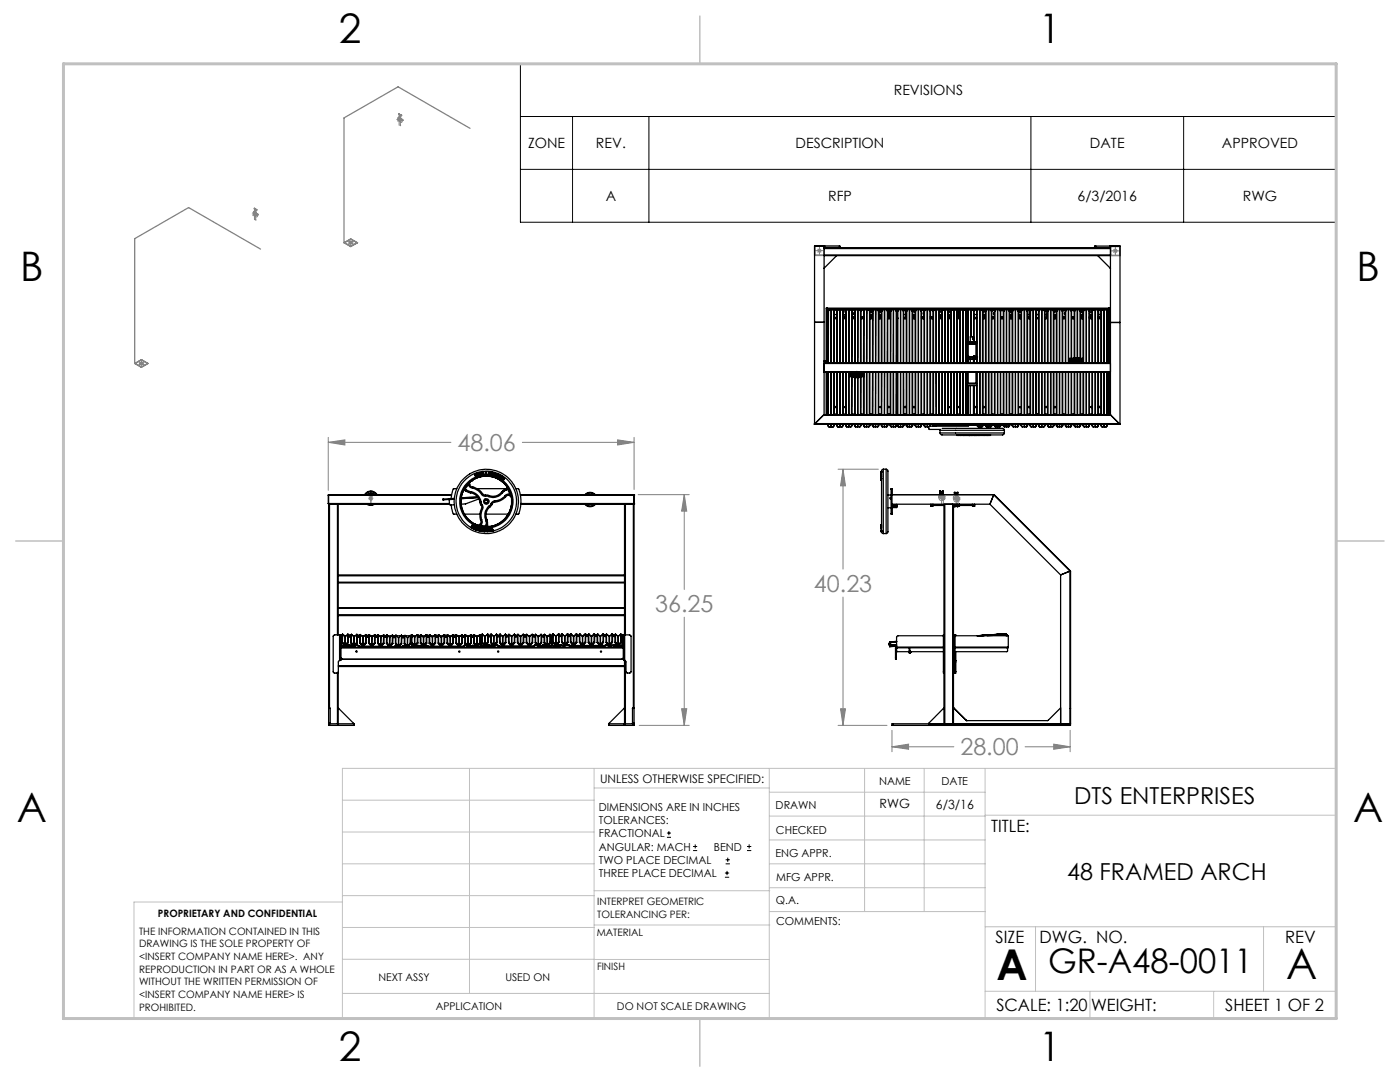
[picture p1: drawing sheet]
<svg xmlns="http://www.w3.org/2000/svg" width="279mm" height="216mm" viewBox="0 0 279 216" stroke-linecap="round" stroke-linejoin="round" font-family="sans-serif">
<defs><g id="words">
<g font-size="8.5">
<text x="198.9" y="195.5">A</text>
<text x="256.7" y="195.4">A</text>
</g>
<g font-size="8.1">
<text x="67.6" y="8.6">2</text>
<text x="207.3" y="8.6">1</text>
<text x="4" y="56.1">B</text>
<text x="270.7" y="56.1">B</text>
<text x="3.3" y="164.1">A</text>
<text x="270" y="164.1">A</text>
<text x="67.6" y="211.8">2</text>
<text x="207.3" y="211.8">1</text>
</g>
<text font-size="6.8" x="209.2" y="194.1">GR-A48-0011</text>
<g font-size="4.7" fill="#808080">
<text x="91.3" y="90">48.06</text>
<text x="162.4" y="118.1">40.23</text>
<text x="130.8" y="122.1">36.25</text>
<text x="191.7" y="150.7">28.00</text>
</g>
<g font-size="4.7">
<text x="214.4" y="160.5">DTS ENTERPRISES</text>
<text x="213" y="175.6">48 FRAMED ARCH</text>
</g>
<g font-size="3.4">
<text x="197.8" y="166">TITLE:</text>
<text x="198.7" y="188.1">SIZE</text>
<text x="207.5" y="188.1">DWG. NO.</text>
<text x="256.5" y="188.2">REV</text>
<text x="198.8" y="201.7">SCALE: 1:20</text>
<text x="217.7" y="201.8">WEIGHT:</text>
<text x="244.5" y="201.7">SHEET 1 OF 2</text>
</g>
<g font-size="2.8">
<text x="178.4" y="19">REVISIONS</text>
<text x="105.4" y="29.6">ZONE</text>
<text x="118.9" y="29.6">REV.</text>
<text x="158.8" y="29.6">DESCRIPTION</text>
<text x="217.5" y="29.6">DATE</text>
<text x="243.9" y="29.6">APPROVED</text>
<text x="120.9" y="40.1">A</text>
<text x="165.3" y="40.1">RFP</text>
<text x="215.1" y="40.1">6/3/2016</text>
<text x="248" y="40.1">RWG</text>
</g>
<g font-size="2.5">
<text x="175.5" y="161.3">RWG</text>
<text x="186.8" y="161.4">6/3/16</text>
</g>
<text font-size="2.4" x="119.8" y="156.2">UNLESS OTHERWISE SPECIFIED:</text>
<g font-size="2.2">
<text x="119.5" y="161.8">DIMENSIONS ARE IN INCHES</text>
<text x="154.8" y="161.4">DRAWN</text>
<text x="175.4" y="156.6">NAME</text>
<text x="187.9" y="156.7">DATE</text>
<text x="119.5" y="164.4">TOLERANCES:</text>
<text x="119.5" y="167.1">FRACTIONAL</text>
<text x="154.9" y="166.3">CHECKED</text>
<text x="119.5" y="169.7">ANGULAR: MACH</text>
<text x="119.5" y="172.4">TWO PLACE DECIMAL</text>
<text x="142.5" y="169.7">BEND</text>
<text x="154.8" y="171">ENG APPR.</text>
<text x="119.5" y="175">THREE PLACE DECIMAL</text>
<text x="154.9" y="175.7">MFG APPR.</text>
<text x="154.9" y="180.4">Q.A.</text>
<text x="154.9" y="184.6">COMMENTS:</text>
</g>
<g font-size="2.1">
<text x="75.5" y="195.7">NEXT ASSY</text>
<text x="100.9" y="195.7">USED ON</text>
<text x="86.9" y="201.5">APPLICATION</text>
<text x="123.1" y="201.6">DO NOT SCALE DRAWING</text>
</g>
<g font-size="2">
<text x="31.5" y="182.9">PROPRIETARY AND CONFIDENTIAL</text>
<text x="119.2" y="180.6">INTERPRET GEOMETRIC</text>
<text x="119.2" y="183.1">TOLERANCING PER:</text>
<text x="27.8" y="186.5">THE INFORMATION CONTAINED IN THIS</text>
<text x="27.8" y="189">DRAWING IS THE SOLE PROPERTY OF</text>
<text x="27.8" y="191.6">&lt;INSERT COMPANY NAME HERE&gt;. ANY</text>
<text x="119.1" y="186.7">MATERIAL</text>
<text x="27.8" y="194.1">REPRODUCTION IN PART OR AS A WHOLE</text>
<text x="27.8" y="196.6">WITHOUT THE WRITTEN PERMISSION OF</text>
<text x="119.1" y="193.5">FINISH</text>
<text x="27.8" y="199.1">&lt;INSERT COMPANY NAME HERE&gt; IS</text>
<text x="27.8" y="201.7">PROHIBITED.</text>
</g>
</g></defs>
<g fill="none" stroke="#000" stroke-width=".2">
<path d="M103.9 12.7h162.8v31.6h-162.8zM103.9 23.2h162.8M103.9 33.8h162.8M114.3 23.2v21.1M129.5 23.2v21.1M205.7 23.2v21.1M236.2 23.2v21.1M133.1 167.1h.8M133.1 166.2h.8M133.5 165.8v.9M138.3 169.7h.8M138.3 168.9h.8"/>
<path d="M138.7 168.5v.8M144.7 175h.8M144.7 174.2h.8M144.8 172.4h.9M144.8 171.6h.9M145.1 173.8v.8M145.2 171.1v.9M149.1 169.7h.8M149.1 168.9h.8M149.5 168.5v.8"/>
</g>
<g fill="none" stroke="#808080" stroke-width=".2">
<path d="M79.1 23.8h1.1M79.3 23.5l.7 .7M79.6 23.4v.9M80 23.5l-.7 .7M50.3 42.7h1M50.4 42.3l.7 .8M50.8 42.2v1M51.1 42.3l-.7 .8M69.5 48.4h1M69.6 48.1l.7 .7M70 47.9v1M70.3 48.1l-.7 .7"/>
<path d="M163 50h1M163.2 49.7l.7 .7M163.5 49.5v1M163.9 49.7l-.7 .7M222.1 50.1h1M222.2 49.7l.7 .7M222.6 49.6v1M222.9 49.7l-.7 .7M27.7 72.5h1M27.9 72.2l.7 .7M28.2 72v1M28.6 72.2l-.7 .7"/>
<path d="M170.5 74.5h1M170.6 74.1l.7 .7M171 74v1M171.3 74.1l-.7 .7M65.5 88.3l3.3-.5v1zM65.5 87.3v10.5M65.5 88.3h24.5M73.5 99.4h1M73.6 99.1l.8 .7M74 98.9v1M74.4 99.1l-.8 .7M104.2 88.3h22.3"/>
<path d="M123.3 87.8l3.2 .5-3.2 .5zM126.5 87.3v10.4M127.4 98.7h10.1M136.6 98.7v18.9M136.6 98.7l.5 3.3h-1.1zM167.3 93.6h8M168.2 93.6v20M168.2 93.6l.5 3.3h-1zM187.7 99.4h1M187.9 99.1l.7 .7M188.2 98.9v1M188.6 99.1l-.7 .7"/>
<path d="M190.7 99.7h1M190.8 99.3l.7 .7M191.2 99.2v1M191.5 99.3l-.7 .7M168.2 119.1v25.6M136.6 123.2v21.5M127.6 144.7h9.9M136 141.4h1.1l-.5 3.3zM167.3 144.7h9.7M167.7 141.4h1l-.5 3.3zM178 145.7v4.3M178 149h12.4"/>
<path d="M178 149l3.3-.5v1zM204.6 149h9M210.3 148.5l3.3 .5-3.3 .5zM213.6 145.7v4.3"/>
</g>
<g fill="none" stroke="#808080" stroke-width=".25">
<path d="M79.5 23.6h.1M79.5 23.5h.1M79.6 22.7l.3 .3 .1-.1 .2 .1-.3 .2v.4l.4 .2v.3l-.8-.5v-.2l.3 .2v-.5zM80.3 24h.1M80.3 23.9h.1M93.8 25.6l-14.4-8.3-10.7 6.2v24.9M50.7 42.5h.1M50.7 42.4h.1M50.8 41.6l.2 .3 .3-.1-.3 .3v.4l.4 .2v.2l-.7-.4v-.3l.2 .2zM51.4 42.9h.1M51.4 42.8h.1M52 49.7l-14.4-8.3-10.7 6.2v24.9"/>
<path d="M68.7 48.4l1.3-.7 1.4 .7-1.4 .8zM68.8 48.4l1.2-.7 1.3 .7-1.3 .7zM162.6 49.1h1.9v1.9h-1.9zM162.6 49.1h1.8v1.8h-1.8zM221.6 49.1h1.9v1.9h-1.9zM221.7 49.2h1.7v1.7h-1.7zM26.9 72.5l1.3-.7 1.4 .7-1.4 .8zM27 72.5l1.2-.7 1.3 .7-1.3 .7zM171 74.8v.1M171 75.3h.1M171 74.3h.1M171 75.2h.1"/>
<path d="M171 74.8h.1M171 74.5h.1M171 74.9h.1M171 74.3v1M74 98.2h.1M74 98h.1M74 99.2h.1M74 98.9h.1M74 99.1h.1M74 98v1.2M178 98.7h20.4l15.2 15.2v30.5M187.4 99.2h.1"/>
<path d="M187.4 99.1h.1M187.5 98l.3 .2 .4-.2-.2 .4v.5h.4v.3h-1v-.3h.4v-.5zM188.4 99.2h.1M188.4 99.1h.1M190.5 98.2l.3 .3 .4-.3-.3 .4v.6h.4v.3h-1v-.3h.4v-.6zM191.3 99.4h.1M191.3 99.3h.1M198.3 98.7l15.3 15.2v30.5"/>
</g>
<g fill="none" stroke="#808080" stroke-width=".2" stroke-dasharray="15.2 1.3 1.3 1.3" stroke-linecap="butt">
<path d="M80 23l-.1-.1 .1 .1M80 25h-.1h.1M80 24l-.2-.2 .1 .3 .1-.1M80.2 24.1v-.2a.34 .34 0 0 0-.5-.4 .34 .34 0 0 0 0 .6l.1 .2a.25 .25 0 0 0 .4 .1 .25 .25 0 0 0 0-.3M51.1 41.8l-.1-.1 .1 .1M51.1 43.9l-.1-.1 .1 .1M51.1 42.9l-.2-.2 .1 .3 .1-.1M51.2 42.9l-.3-.2 .1 .3h.1l.1-.1M51.4 42.9l-.1-.2a.34 .34 0 0 0-.5-.3 .34 .34 0 0 0 0 .6l.2 .2a.24 .24 0 0 0 .3 0 .24 .24 0 0 0 .1-.3M171 74.9v-.2v.2M171 75.3v-1v1M171 75v-.4v.4"/>
<path d="M74 98.1v.1v-.1M74 99.2v-.3v1v-.7M74 99.3v-.1v.4v-.3M187.4 99.2a.5 .5 0 0 1 .8-.2 .5 .5 0 0 1-.1 .9 .5 .5 0 0 1-.7-.6v-.1M187.7 99.3a.21 .21 0 0 1 .3-.1 .21 .21 0 0 1 0 .4 .21 .21 0 0 1-.3-.2v-.1M187.7 99.3a.16 .16 0 0 1 .3 0 .16 .16 0 0 1 0 .2 .16 .16 0 0 1-.3-.1v-.1M187.8 98.1h.2h-.2M190.4 99.5a.5 .5 0 0 1 .8-.2 .5 .5 0 0 1-.2 .8 .5 .5 0 0 1-.7-.5l.1-.1M190.6 99.6a.21 .21 0 0 1 .4-.1 .21 .21 0 0 1-.1 .3 .21 .21 0 0 1-.3-.1v-.1M190.7 99.6a.16 .16 0 0 1 .2-.1 .16 .16 0 0 1 0 .3 .16 .16 0 0 1-.2-.1v-.1M190.8 98.4h.1h-.1M74 100.6v.1v-.1"/>
<path d="M187.8 100.6l.2 .1-.2-.1M190.8 100.9h.1h-.1"/>
</g>
<g fill="none" stroke="#c0c0c0" stroke-width=".2">
<path d="M68.3 159.7h50.3M93.7 153.3v44.9M118.6 153.3v49.9M118.6 157.2h34.9M153.5 153.3v49.9M153.5 158.1h43.1M172.5 153.3v28.6M184.4 153.3v28.6M196.6 153.3v49.9M68.3 180h-41.6v23.2h240v-49.9h-198.4v49.9M68.3 178.7h50.3M68.3 172.4h50.3"/>
<path d="M68.3 166h50.3M118.6 177.7h35M153.5 167.6h43.1M153.5 162.8h43.1M153.5 172.4h43.1M153.5 177.1h43.1M196.6 162.7h70.1M68.3 198.2h85.2M68.3 191.4l85.2 .1M68.3 185.1h50.3M118.6 184.6h35M153.6 181.9h43"/>
<path d="M196.6 197.8h70.1M196.6 184.9h70.1M206.7 184.9v12.9M217.5 197.8v5.4M242.2 197.8v5.4M252.2 184.9v12.9"/>
</g>
<path d="M139.7 3.2v9.5M3.1 107.9h9.6M266.7 107.9h9.5M139.7 203.2v9.6" fill="none" stroke="#c0c0c0" stroke-width=".3"/>
<path d="M12.7 12.7h254v190.5h-254z" fill="none" stroke="#c0c0c0" stroke-width=".6"/>
<g fill="none" stroke="#808080" stroke-width=".2" stroke-dasharray="15.2 1.3 1.3 1.3">
<path d="M79.5 23.8l.8 .4M79.7 22.7v2.3M79.9 23v1.9M50.7 42.6l.7 .4M50.8 41.5v2.3M51 41.9v1.9M69.4 48v.1M69.4 48.8h.1M69.4 48.1l1.2 .7M70.6 48.1l.1-.1M70.6 48.1l-1.2 .7M70.6 48.8h.1"/>
<path d="M162.7 50h-.1M163.5 49.1h.1M163.5 49.1v1.8M163.5 50.9v.1M164.4 50h.1M164.4 50h-1.7M221.7 50.1h-.1M222.6 49.1v.1M222.6 49.2v1.7M222.6 50.9v.1M223.5 50.1h.1M223.5 50.1h-1.8"/>
<path d="M27.6 72.1h.1M27.6 72.9h.1M27.6 72.1l1.3 .8M28.9 72.1h.1M28.9 72.1l-1.3 .8M28.9 72.9h.1M171 74.4h.1M171 74.8h.1M171 74.3v1M74 98v2.8M74 98.2v2.4M74 99.4h.1"/>
<path d="M187.9 98.2v2.4M188.3 98v2.8M188.4 99.4h-1M190.8 98.5v2.3M191.2 98.2v2.9M191.4 99.7h-1.1"/>
</g>
<g fill="#808080">
<path d="M136.6 98.7l.5 3.3h-1.1zM136 141.4h1.1l-.5 3.3zM168.2 93.6l.5 3.3h-1zM167.7 141.4h1l-.5 3.3zM178 149l3.3-.5v1zM210.3 148.5l3.3 .5-3.3 .5z"/>
<path d="M65.5 88.3l3.3-.5v1zM123.3 87.8l3.2 .5-3.2 .5z"/>
</g>
<g fill="none" stroke="#000" stroke-width=".25">
<path d="M164.5 49.4h.1M164.5 49.1h.1M164.5 49.1h-1.9v35.5l1.9-1.9M164.5 49.1v33.6M164.5 49.4h57.1M164.5 49.6h57.1M164.5 50.9h57.1M164.5 51h57.1M164.6 49.1h3M164.6 49.1v.3M164.6 49.4h2.9M167 51l-2.5 2.6"/>
<path d="M167.5 49.1v.3M167.6 49.1l-.1 .3M167.6 49.1v.3M218.5 49.1h.1M218.5 49.1l-.1 .3M218.5 49.1v.3M218.5 49.1h3M219.1 51l2.5 2.6M221.5 49.1h.1M221.5 49.1v.3M221.6 49.1h1.9v35.6l-1.9-1.9zM162.6 64.3h1.9"/>
<path d="M164.5 72.1h.2M164.5 72h.2M164.5 74.3h57.1M164.5 74.2h57.1M164.5 72.5h57.1M164.5 72.4h57.1M164.7 72.1h.1M164.7 72h.2l-.1 .1M164.7 74.3h.1M164.7 72v.1M164.8 72.1v.3M164.9 72.4v-10.9h56.6v10.9"/>
<path d="M164.9 74.3v8.4M165 61.5h.1M165 74.3v8.4M165.1 61.5l-.1 10.9M165.1 61.6h56.2M165.1 61.6h.1M165.1 61.6h.2M165.1 63.4h.1M165.1 61.6l.1 .1M165.1 61.6l.1 .3M165.1 63.4l.1 .2M165.1 63.4l.1 .1"/>
<path d="M165.2 61.7l.1 .1M165.2 61.9h.1M165.2 63.5h.1M165.2 63.6h.1M165.2 61.7v.2M165.2 63.5v.1M165.2 62.1h.1M165.2 74.3v8.4M165.2 62.1v10.3M165.3 61.8h.3l-.3 .3M165.3 61.8h.1M165.3 74.3v8.4"/>
<path d="M165.3 62.1v10.3M165.7 61.7h.3M165.7 61.7l-.2 .1M165.7 61.7h.1M165.8 61.7l-.4 .1-.2 .3M165.8 61.7h.1M165.8 74.3v8.4M165.8 61.7v10.7M165.9 74.3v8.4M165.9 61.7h.1M165.9 61.7l.3 .1M165.9 61.7v10.7"/>
<path d="M166 61.7l.3 .1 .2 .3M166 61.7l.3 .1M166.2 61.8l.2 .3M166.2 61.8h1.1l-.2 .3M166.3 61.8h.1M166.4 62.1h.1M166.4 62.1v10.3M166.4 74.3v8.4M166.4 61.9h.7M166.5 62.8h.5M166.5 63.5h.5M166.5 63.3h.5"/>
<path d="M166.5 63.6h.5M166.5 62.1v10.3M166.5 74.3v8.4M167 62.1h.1M167 62.1v10.3M167 74.3v8.4M167 61.6h.1M167 61.9v.1M167.1 62.1v10.3M167.1 74.3v8.4M167.6 61.7h.2M167.6 61.7l-.4 .1-.2 .3"/>
<path d="M167.6 61.7h.1M167.6 61.7v10.7M167.6 74.3v8.4M167.7 61.7h.1M167.7 61.7l.4 .1M167.7 74.3l-.1 8.4M167.7 61.7v10.7M167.8 61.7l.2 .1M168 61.8h.1M168.1 61.8l.2 .3M168.2 74.3v8.4M168.2 62.1l-.2-.3h1.1l-.2 .3"/>
<path d="M168.2 62.1h.1M168.2 62.1v10.3M168.2 61.9h.6M168.3 62.8h.5M168.3 63.5h.5M168.3 63.3h.5M168.3 63.6h.5M168.3 62.9h.5M168.3 62.2h.5M168.3 62.1v10.3M168.3 74.3v8.4M168.3 63.2h.5"/>
<path d="M168.8 74.3v8.4M168.8 62.1h.1M168.8 62.1v10.3M168.9 74.3v8.4M168.9 62.1v10.3M169 61.8l-.2 .3M169.3 61.7h.2M169.3 61.7l-.2 .1M169.4 74.3v8.4M169.4 61.7h.1M169.4 61.7l-.4 .1M169.4 61.7v10.7"/>
<path d="M169.4 61.7l.4 .1M169.5 75v.2h2.9v-.2M169.5 75h2.9M169.5 74.6h2.9M169.5 74.6v-.1h2.9v.1M169.5 74.6l.3 .2M169.5 61.7l.3 .1M169.8 74.8v.1M169.8 61.8h1.1l-.2 .3M169.8 61.8l.2 .3M169.8 74.9h2.4M169.8 74.8h2.4"/>
<path d="M169.8 74.9l-.3 .1M169.8 61.8h.1M169.8 61.8l.3 .3M170 62.1h.1M170 75.2l-.1 7.5M170 62.1v10.3M170 74.3v.2M170 61.9h.6M170 75.2v7.5M170.1 63.5h.5M170.1 63.3h.5M170.1 63.6h.5"/>
<path d="M170.1 62.1l-.1 10.3M170.1 63.2h.5M170.4 62.8h.2M170.5 74.4h1zM170.5 74.3h1M170.5 75.3h1M170.5 74.3v.2M170.5 75.2v.1M170.5 75.3h.1M170.5 74.3h.1M170.5 75.2h.9M170.6 62.3l-.2 .1 .2 .5"/>
<path d="M170.6 62.1h.1M170.6 62.1v10.3M170.6 75.3v7.4M170.7 62.1v10.3M171.2 61.7h.1M171.2 61.7l-.5 .1-.1 .3M171.2 61.7v10.7v-10.7M171.2 75.3v7.4M171.2 61.7l.4 .1M171.3 61.7l.4 .1 .1 .3M171.4 74.3h.1M171.5 74.3v.2"/>
<path d="M171.5 75.2v.1M171.6 61.8h.1M171.7 62.1l-.2-.3h1.2l-.3 .3M171.7 62.1h.1M171.7 62.1v10.3M171.7 74.3v.2M171.7 75.2v7.5M171.8 61.9h.6M171.8 63.5h.6M171.8 63.3h.6M171.8 63.6h.6M171.8 75.2v7.5"/>
<path d="M171.8 62.1v10.3M171.8 74.3v.2M171.8 63.2h.6M172.2 74.8v.1M172.2 74.9l.2 .1M172.3 74.3v.2M172.3 74.6v.4M172.3 75.2v7.5M172.4 62.1h.1M172.4 62.1l-.1 10.3M172.4 74.6l-.2 .2M172.4 62.1v10.3"/>
<path d="M172.4 74.3v8.4M172.9 61.7h.2zM172.9 74.3v8.4M173 61.7l-.5 .1-.1 .3M173 61.7h.1M173 61.7l-.1 10.7M173 61.7l.4 .1M173 61.7v10.7M173 74.3v8.4M173.4 61.8h.1M173.4 61.8l.2 .3M173.5 74.3v8.4"/>
<path d="M173.5 62.1l-.2-.3h1.1l-.2 .3M173.5 62.1h.1M173.5 62.1v10.3M173.6 61.9h.6M173.6 62.2a.4 .4 0 0 1 .5 .4l-.3 .3M173.6 62.8h.5l-.3 .1M173.6 63.5h.5M173.6 63.3h.5M173.6 63.6h.5M173.6 62.9h.2M173.6 62.1v10.3M173.6 74.3v8.4"/>
<path d="M173.6 63.2h.5M174.1 62.1h.1M174.1 74.3v8.4M174.1 62.1v10.3M174.2 74.3v8.4M174.2 62.1v10.3M174.3 61.8h.1M174.3 61.8l-.2 .3M174.7 61.7h-.1h.3M174.7 61.7h.1M174.7 61.7l-.4 .1M174.7 74.3v8.4"/>
<path d="M174.7 61.7v10.7M174.8 74.3v8.4M174.8 61.7h.1M174.8 61.7l.3 .1M174.8 61.7v10.7M174.9 61.7l.3 .1M175.1 61.8h1.1l-.2 .3M175.1 61.8l.2 .3M175.2 61.8l.2 .3M175.2 61.8h.1M175.3 62.1h.1M175.3 62.1v10.3"/>
<path d="M175.3 74.3v8.4M175.3 61.9h.7M175.4 74.3v8.4M175.4 62.7l.5 .2M175.4 62.1v10.3M175.4 63.5h.5M175.4 63.3h.5M175.4 63.6h.5M175.4 63.2h.5M175.4 62.8h.5M175.9 62.2h-.3l-.2 .2M175.9 62.1h.1"/>
<path d="M175.9 62.1v10.3M175.9 74.3v8.4M176 74.3v8.4M176 62.1v10.3M176.1 61.8h.1M176.1 61.8l-.2 .3M176.4 61.7h.3M176.4 61.7l-.3 .1M176.4 61.7h.1M176.5 61.7h.1M176.5 61.7l-.4 .1M176.5 61.7v10.7"/>
<path d="M176.5 74.3v8.4M176.6 61.7l.4 .1M176.6 61.7h.1M176.6 74.3l-.1 8.4M176.6 61.7v10.7M177 61.8h.1M177 61.8l.2 .3M177.1 74.3v8.4M177.1 62.1l-.3-.3h1.2l-.2 .3M177.1 62.1h.1M177.1 62.1v10.3M177.1 61.9h.6"/>
<path d="M177.2 63.5h.5M177.2 63.3h.5M177.2 63.6h.5M177.2 62.1v10.3M177.2 74.3v8.4M177.2 63.2h.1M177.2 61.6h.1M177.2 63.3h.1M177.2 63.2v.1M177.2 62.8h.1M177.2 61.9v1.3M177.3 61.9h.1"/>
<path d="M177.3 62.9v.1M177.3 63.1v.1l.2-.1M177.3 61.9v.1M177.3 61.9h.2M177.3 62v.9M177.3 63v.1M177.3 62.9h.2M177.3 63h.2M177.3 63.1h.2M177.5 62.4h.1M177.5 62.9v.1M177.5 61.9v.1"/>
<path d="M177.5 62.8h.2M177.5 61.9v1M177.5 63v.1M177.7 74.3v8.4M177.7 62.1h.1M177.7 62.1v10.3M177.8 74.3v8.4M177.8 62.1v10.3M177.9 61.8h.1M177.9 61.8l-.2 .3M178.2 61.7h.2zM178.3 74.3v8.4"/>
<path d="M178.3 61.7h.1M178.3 61.7l-.4 .1M178.3 61.7v10.7M178.3 61.7l.5 .1M178.4 61.7l.4 .1 .2 .3M178.8 61.8h.1M178.9 62.1v10.3M178.9 62.1h.1M178.9 74.3l-.1 8.4M178.9 61.9h.1M178.9 61.6h.2M178.9 74.3v8.4"/>
<path d="M179 63.5h.1M179 63.3l.1 .1M179 61.9h.1M179 63.6h.1M179 62.8h.1M179 61.8v.1M179 63.5v.1M179 62.1l-.1 10.3M179 61.7l.2 .1M179.1 63.4l-.1 .1M179.1 62.1h.1M179.1 62.1v10.3"/>
<path d="M179.1 74.3v8.4M179.2 61.6l-.6 .2 .3 .3M179.2 61.8h.2l-.2 .3M179.2 61.8h.1M179.2 62.1v10.3M179.2 74.3v8.4M179.6 61.7h.2M179.6 61.7l-.2 .1M179.7 61.7l-.5 .1-.1 .3M179.7 61.7h.1M179.7 61.7v10.7M179.7 74.3v8.4"/>
<path d="M179.7 61.7l.4 .1M179.8 61.7l.3 .1M180.1 61.8h.1M180.1 61.8l.2 .3M180.3 62.1l-.3-.3h1.2l-.2 .3M180.3 62.1h.1M180.3 62.1v10.3M180.3 74.3v8.4M180.3 61.9h.6M180.3 62.8h.4M180.3 63.5h.6M180.3 63.3h.6"/>
<path d="M180.3 63.6h.6M180.3 74.3l.1 8.4M180.7 61.9h.1M180.7 62.9v.1M180.7 63.1v.1l.1-.1M180.7 61.9v.1M180.7 61.9h.2v10.5M180.7 62v.9M180.7 63v.1M180.7 62.9h.1M180.7 63h.1M180.7 63.1h.1"/>
<path d="M180.8 62.9v.1M180.8 61.9v.1M180.8 62.8h.1M180.8 62.4h.1M180.8 62v.9M180.8 63v.1M180.9 74.3v8.4M180.9 61.6h.1M181 62.1v10.3M181 74.3v8.4M181.4 61.7h.2M181.4 61.7l-.4 .1-.1 .2 .1 .1"/>
<path d="M181.4 61.7h.1M181.5 61.7h.1M181.5 61.7v10.7M181.5 74.3v8.4M181.5 61.7l-.4 .1M181.5 61.7l.4 .1M181.6 61.7l.3 .1M181.9 61.8h.1M181.9 61.8l.2 .3M182 62.1h.1M182 62.1v10.3M182 74.3v8.4"/>
<path d="M182.1 61.9h.6M182.1 62.8h.5M182.1 63.5h.5M182.1 63.3h.5M182.1 63.6h.5M182.1 62.9h.5M182.1 62.2h.5M182.1 62.1v10.3M182.1 74.3v8.4M182.1 63.2h.5M182.6 62.1h.1M182.6 62.1v10.3"/>
<path d="M182.6 74.3v8.4M182.7 62.1v10.3M182.7 74.3v8.4M183 61.8l-.3 .3M183 61.8h-1.2l.2 .3M183.2 61.7h.2zM183.2 61.7l-.4 .1-.2 .3M183.3 61.7h.1M183.3 61.7l-.3 .1M183.3 61.7v10.7M183.3 74.3v8.4M183.3 61.7l.4 .1"/>
<path d="M183.7 61.8h.1M183.7 61.8l.2 .3M183.8 62.1l-.2-.3h1.1l-.2 .3M183.8 62.1h.1M183.8 62.1v10.3M183.8 74.3v8.4M183.9 61.9h.6M183.9 63.5h.5M183.9 63.3h.5M183.9 63.6h.5M183.9 62.1v10.3M183.9 74.3v8.4"/>
<path d="M183.9 63.2h.5M184.4 62.3l-.2 .2 .2 .4M184.4 62.8h-.1h.1M184.4 62.1h.1M184.4 62.1v10.3M184.4 74.3v8.4M184.5 62.1v10.3M184.5 74.3v8.4M185 61.7h-.1h.2M185 61.7l-.4 .1-.2 .3M185 61.7h.1M185 61.7v10.7"/>
<path d="M185 74.3v8.4M185.1 61.7l.4 .1M185.1 61.7v10.7M185.1 74.3v8.4M185.5 61.8h.1M185.5 61.8l.2 .3M185.6 62.1h.1M185.6 62.1v10.3M185.6 74.3v8.4M185.6 61.9h.7M185.7 63.5h.5M185.7 63.3h.5"/>
<path d="M185.7 63.6h.5M185.7 62.1v10.3M185.7 74.3v8.4M185.7 63.2h.5M186.2 62.1h.1M186.2 62.1v10.3M186.2 74.3v8.4M186.3 62.1v10.3M186.3 74.3v8.4M186.5 61.8l-.2 .3M186.5 61.8h-1.1l.2 .3M186.7 61.7h.3"/>
<path d="M186.7 61.7l-.3 .1-.2 .3M186.7 61.7h.1M186.8 61.7h.1M186.8 61.7l-.3 .1M186.8 74.3l.1 8.4v-8.4M186.8 61.7v10.7M186.9 61.7h.1M186.9 61.7l.2 .1M186.9 61.7v10.7M187 61.7l.3 .1M187.1 61.8l.3 .3M187.1 61.8h1.2l-.2 .3"/>
<path d="M187.3 61.8h.1M187.3 61.8l.2 .3M187.4 62.1h.1M187.4 62.1v10.3M187.4 74.3v8.4M187.4 61.9h.6M187.5 62.2h.3l.2 .2M187.5 62.8h.4M187.5 62.1v10.3M187.5 74.3v8.4M187.5 63.5h.5M187.5 63.3h.5"/>
<path d="M187.5 63.6h.5M187.5 63.2h.5M188 62.7l-.5 .2M188 62.1h.1M188 62.1v10.3M188 74.3v8.4M188.1 62.1v10.3M188.1 74.3v8.4M188.2 61.8h.1M188.2 61.8l-.2 .3M188.5 61.7h.2zM188.6 61.7h.1"/>
<path d="M188.6 61.7l-.4 .1M188.6 61.7v10.7M188.6 74.3v8.4M188.6 61.7l.4 .1M189 61.8h.1M189 61.8l.2 .3M189.2 62.1h.1M189.2 62.1v10.3M189.2 74.3v8.4M189.2 61.9h.6M189.2 63.5h.6M189.2 63.3h.6"/>
<path d="M189.2 63.6h.6M189.2 74.3l.1 8.4M189.2 63.2h.6M189.6 62.9h.2M189.8 62.2l-.4 .1-.1 .2 .1 .3 .2 .1M189.8 62.8h-.5l.3 .1M189.8 62.1h.1M189.8 62.1v10.3M189.8 74.3v8.4M189.9 62.1v10.3M189.9 74.3v8.4M190 61.8h.1"/>
<path d="M190 61.8l-.2 .3M190.1 61.8h-1.2l.3 .3M190.1 61.8l-.2 .3M190.3 61.7h.2M190.3 61.7l-.3 .1M190.3 61.7h.1M190.4 61.7h.1M190.4 61.7v10.7M190.4 74.3v8.4M190.4 61.7l-.3 .1M190.4 61.7l.3 .1M190.5 61.7l.3 .1"/>
<path d="M190.7 61.8l.2 .3M190.7 61.8h1.1l-.2 .3M190.8 61.8h.1M190.8 61.8l.2 .1-.1 .2M190.9 62.1v10.3M190.9 74.3v8.4M191 61.9h.6M191 63.5h.5M191 63.3h.5M191 63.6h.5M191 74.3v8.4M191.1 61.6h.1"/>
<path d="M191.1 63.3h.1M191.1 63.2v.1M191.1 63.2h.1M191.1 62.8h.2M191.1 61.9l-.1 10.5M191.3 61.9h.1M191.3 62.9v.1M191.3 63.1v.1l.1-.1M191.3 61.9v.1M191.3 62v.9M191.3 63v.1M191.3 62.9h.1"/>
<path d="M191.3 63h.1M191.3 63.1h.1M191.4 62.4h.1M191.4 62.9v.1M191.4 61.9v.1M191.4 62.8h.1M191.4 61.9v1M191.4 63v.1M191.5 62.1h.1M191.5 74.3l.1 8.4M191.5 62.1v10.3M191.6 62.1v10.3"/>
<path d="M191.6 74.3v8.4M191.7 61.8h.1M192.1 61.7h.2zM192.1 61.7l-.4 .1-.2 .3M192.2 61.7h.1M192.2 61.7l-.5 .1M192.2 61.7v10.7M192.2 74.3v8.4M192.2 61.7l.4 .1M192.6 61.8h.1M192.6 61.8l.2 .3M192.7 62.1h.1"/>
<path d="M192.7 62.1v10.3M192.7 74.3v8.4M192.8 61.9h.1M192.8 63.3l.2 .1v.2h-.2M192.8 62.8h.3M192.8 62.1v10.3M192.8 74.3v8.4M192.8 63.5h.1M192.8 63.6h.1M192.8 61.6h.2v.3h-.2M192.8 63.5h.2M192.8 61.8h-.3l.2 .3"/>
<path d="M192.8 61.8v.1M192.8 63.5v.1M193 61.7l-.2 .1M193 61.7h.1M193 71.6l1.9 .1zM193 71.2h1.9M193 76.9h1.9zM193 68.5h1.9l-.1 .2M193 68.5l.1 .2h1.7M193 68.2h1.9M193 68.2v.3M193 71.2v.4"/>
<path d="M193 76.6v.3M193 61.7l.2 .1M193 63.5h.1M193.1 68.7l.1 2.5M193.1 63.4v.2M193.1 62.1v6.1M193.1 71.7v.7M193.1 74.3v2.2M193.1 76.9v5.8M193.1 62.1h.1M193.2 71h.1v.2M193.2 71v.2"/>
<path d="M193.2 71.2h.1M193.2 68.7v2.5M193.2 74.3v2.1M193.2 61.6h-.2v.3h.2M193.2 61.8h.1M193.2 62.1v6.1M193.2 71.7v.7M193.2 76.9v5.8M193.2 61.8h.2M193.3 71.2h1M193.3 71.2h.1M193.4 61.8l-.2 .3"/>
<path d="M193.6 61.7h.3M193.6 61.7l-.3 .1-.2 .3M193.6 71.7v.7M193.6 76.9v5.8M193.6 61.7l-.2 .1M193.7 61.7h.1M193.7 61.7l-.3 .1M193.7 61.7v5.5M193.8 61.7l.4 .1 .2 .3M193.8 61.7v5.5M193.9 61.7l.2 .1M194.1 67.2h-.5v1"/>
<path d="M194.1 67.2v.5h.2M194.1 71.7h.2v.7M194.1 67.2h.2v1M194.1 71.7h.1M194.1 61.8h.1M194.3 76.9v5.8M194.3 71.2v-.2l.3 .1-.1 .1M194.3 62.1l-.2-.3h1.1l-.2 .3M194.3 71v.2M194.3 71.2h.1M194.3 62.1v6.1M194.3 71.7v.7"/>
<path d="M194.3 62.1h.1M194.3 71.2h.2M194.3 61.9h.6M194.4 62.8h.5M194.4 62.1v6.1M194.4 71.7v.7M194.4 76.9v5.8M194.4 63.5h.5M194.4 63.3h.5M194.4 63.6h.5M194.5 71.2h.1M194.5 71.2h.3"/>
<path d="M194.8 71.2h.1M194.8 68.7v2.5M194.8 74.3v2.1M194.8 76.4l.1 .2h-1.9M194.8 76.4h-1.7l-.1 .2M194.9 71.3v.3zM194.9 68.2h-1.9M194.9 68.2h.1M194.9 71.2h.1M194.9 62.1v10.3M194.9 74.3v8.4M194.9 62.1h.1"/>
<path d="M194.9 61.6h.1M195 62.1v10.3M195 74.3v8.4M195.4 61.7h.2M195.4 61.7l-.2 .1M195.4 61.7h.1M195.5 61.7l-.4 .1-.2 .3M195.5 61.7h.1M195.5 61.7v10.7M195.5 74.3v8.4M195.6 61.7l.3 .1M195.6 61.7v10.7"/>
<path d="M195.6 74.3v8.4M195.9 61.8h.1M195.9 61.8l.3 .3M196.1 62.1l-.2-.3h1.1l-.2 .3M196.1 62.1h.1M196.1 62.1v10.3M196.1 74.3v8.4M196.1 61.9h.6M196.2 62.8h.5M196.2 63.5h.5M196.2 63.3h.5M196.2 63.6h.5"/>
<path d="M196.2 62.9h.5M196.2 62.2h.5M196.2 62.1v10.3M196.2 74.3v8.4M196.2 63.2h.5M196.7 62.1h.1M196.7 62.1v10.3M196.7 74.3v8.4M196.8 62.1v10.3M196.8 74.3v8.4M197.2 61.7h.2M197.2 61.7h.1"/>
<path d="M197.3 61.7l-.5 .1-.1 .3M197.3 61.7h.1M197.3 61.7v10.7M197.3 74.3v8.4M197.3 61.7l.3 .1M197.4 61.7l.4 .1 .1 .3M197.4 61.7l.3 .1M197.6 61.8h1.2l-.3 .3M197.6 61.8l.2 .3M197.7 61.8h.1M197.8 62.1h.1M197.8 62.1v10.3"/>
<path d="M197.8 74.3v8.4M197.9 61.9h.6M197.9 63.5h.6M197.9 63.3h.6M197.9 63.6h.6M197.9 62.1v10.3M197.9 74.3v8.4M197.9 63.2h.6M198.3 62.8h.2M198.5 62.3l-.2 .2 .2 .4M198.5 62.1h.1M198.5 62.1v10.3"/>
<path d="M198.5 74.3v8.4M199 61.7h.2zM199.1 61.7l-.5 .1-.1 .3M199.1 61.7h.1M199.1 61.7v10.7M199.1 74.3v8.4M199.1 61.7l.4 .1M199.5 61.8h.1M199.5 61.8l.2 .3M199.6 62.1h.1M199.6 62.1v10.3M199.6 74.3v8.4"/>
<path d="M199.7 61.9h.6M199.7 63.5h.5M199.7 63.3h.5M199.7 63.6h.5M199.7 62.1v10.3M199.7 74.3v8.4M199.7 63.2h.5M200.2 62.1h.1M200.2 62.1v10.3M200.2 74.3v8.4M200.3 62.1v10.3M200.3 74.3v8.4"/>
<path d="M200.6 61.8l-.3 .3M200.6 61.8h-1.2l.2 .3M200.8 61.7h.2M200.8 61.7l-.4 .1-.2 .3M200.8 61.7h.1M200.8 61.7l-.2 .1M200.8 61.7v10.7M200.8 74.3v8.4M200.9 61.7v10.7M200.9 74.3v8.4M200.9 61.7l.4 .1M200.9 61.7h.1"/>
<path d="M201 61.7l.3 .1 .2 .3M201.3 61.8h.1M201.4 62.1h.1M201.4 62.1v10.3M201.4 74.3v8.4M201.4 61.9h.7M201.5 62.2l.5 .2M201.5 62.8h.5M201.5 63.5h.5M201.5 63.3h.5M201.5 63.6h.5M201.5 62.1v10.3"/>
<path d="M201.5 74.3v8.4M201.5 63.2h.5M202 62.7l-.5 .2M202 62.1h.1M202 62.1v10.3M202 74.3v8.4M202.1 62.1v10.3M202.1 74.3v8.4M202.2 61.8h.1M202.2 61.8l-.2 .3M202.3 61.8l-.2 .3M202.3 61.8h-1.1l.2 .3"/>
<path d="M202.5 61.7h.3zM202.5 61.7l-.3 .1M202.6 61.7h.1M202.6 61.7l-.3 .1M202.6 61.7v10.7M202.6 74.3v8.4M202.7 61.7l.4 .1M202.7 61.7v10.7M202.7 74.3v8.4M203.1 61.8h.1M203.1 61.8l.2 .3M203.2 62.1l-.2-.3h1.1l-.2 .3"/>
<path d="M203.2 62.1h.1M203.2 62.1v10.3M203.2 74.3v8.4M203.2 61.9h.6M203.3 63.5h.5M203.3 63.3h.5M203.3 63.6h.5M203.3 62.1v10.3M203.3 74.3v8.4M203.3 63.2h.5M203.4 62.8h.4M203.8 62.2l-.4 .1-.1 .2a.35 .35 0 0 0 .5 .4"/>
<path d="M203.8 62.1h.1M203.8 62.1v10.3M203.8 74.3v8.4M203.9 62.1v10.3M203.9 74.3v8.4M204 61.8h.1M204 61.8l-.2 .3M204.4 61.7h-.1h.2M204.4 61.7h.1M204.4 61.7l-.4 .1M204.4 61.7v10.7M204.4 74.3v8.4"/>
<path d="M204.5 61.7l.4 .1 .2 .3M204.5 61.7h.1M204.5 61.7v10.7M204.5 74.3v8.4M204.5 61.7l.4 .1M204.9 61.8h.1M205 62.1l-.2-.3h1.1l-.2 .3M205 62.1h.1M205 62.1v10.3M205 74.3v8.4M205 61.9h.6M205.1 63.5h.5"/>
<path d="M205.1 63.3h.5M205.1 63.6h.5M205.1 62.1v10.3M205.1 74.3v8.4M205.1 63.2h.1M205.1 61.6h.1M205.1 63.3h.1M205.1 63.2v.1M205.1 62.8h.4M205.1 61.9v1.3M205.5 61.9h.1M205.5 62.9v.1"/>
<path d="M205.5 63.1l.1 .1M205.5 61.9v.1M205.5 62.9h.1M205.5 62v.9M205.5 63v.1M205.5 63h.1M205.5 63.1h.1M205.6 62.1h.1M205.6 62.1v10.3M205.6 74.3v8.4M205.7 62.1v10.3M205.7 74.3v8.4"/>
<path d="M205.8 61.8h.1M206.1 61.7h.2M206.1 61.7l-.3 .1M206.1 61.7h.1M206.2 61.7l-.5 .1-.1 .3M206.2 61.7h.1M206.2 61.7v10.7M206.2 74.3v8.4M206.2 61.7l.3 .1M206.3 61.7l.3 .1M206.5 61.8l.2 .3M206.5 61.8h.4"/>
<path d="M206.6 61.8h.1M206.6 61.8l.2 .3M206.7 62.1h.1M206.7 62.1v10.3M206.7 74.3v8.4M206.8 61.9h.1M206.8 62.8h.5M206.8 63.5h.1M206.8 63.3h.1M206.8 63.6h.1M206.8 62.1v10.3M206.8 74.3v8.4"/>
<path d="M206.9 61.6h.1v.3h-.1M206.9 63.5h.1M206.9 63.3l.1 .1v.2h-.1M206.9 61.8v.1M207 61.7l-.1 .1M207 61.7h.2M207.2 61.7l.2 .1M207.2 63.5h.1M207.3 63.4v.2M207.3 62.1h.1M207.3 62.1v10.3M207.3 74.3v8.4"/>
<path d="M207.4 61.6h-.2v.3h.1M207.4 61.8h.2M207.4 61.8h.1M207.4 62.1v10.3M207.4 74.3v8.4M207.6 61.8l-.2 .3M207.8 61.7h.2M207.8 61.7l-.4 .1-.1 .3M207.8 61.7l-.3 .1M207.9 61.7h.1M207.9 61.7l-.3 .1M207.9 61.7v10.7"/>
<path d="M207.9 74.3v8.4M207.9 61.7l.4 .1M208 61.7l.3 .1M208.3 61.8h.1M208.3 61.8l.2 .3M208.5 62.1l-.3-.3h1.2l-.3 .3M208.5 62.1h.1M208.5 62.1v10.3M208.5 74.3v8.4M208.5 61.9h.6M208.5 62.8h.4M208.5 63.5h.6"/>
<path d="M208.5 63.3h.6M208.5 63.6h.6M208.9 61.9h.1M208.9 62.9v.1M208.9 63.1l.2 .1M208.9 61.9v.1M208.9 61.9h.2M208.9 62v.9M208.9 63v.1M208.9 62.9h.2M208.9 63h.2M208.9 63.1h.2"/>
<path d="M209.1 62h.1M209.1 61.9v.1M209.1 62.1v10.3M209.1 74.3v8.4M209.1 62.1h.1M209.1 61.6h.1M209.5 61.7h.3M209.5 61.7l-.2 .1M209.5 61.7h.2M209.7 61.7l-.5 .1-.1 .3M209.7 61.7h.1M209.7 61.7v10.7"/>
<path d="M209.7 74.3v8.4M209.7 61.7l.4 .1M210.1 61.8h.1M210.1 61.8l.2 .3M210.2 62.1l-.2-.3h1.1l-.2 .3M210.2 62.1h.1M210.2 62.1v10.3M210.2 74.3v8.4M210.3 61.9h.6M210.3 62.8h.5M210.3 63.5h.5M210.3 63.3h.5"/>
<path d="M210.3 63.6h.5M210.3 62.9h.5M210.3 62.2h.5M210.3 62.1v10.3M210.3 74.3v8.4M210.3 63.2h.5M210.8 62.1h.1M210.8 62.1v10.3M210.8 74.3v8.4M210.9 62.1v10.3M210.9 74.3v8.4M211.4 61.7h.2"/>
<path d="M211.4 61.7l-.4 .1-.2 .3M211.4 61.7h.1M211.4 61.7v10.7M211.4 74.3v8.4M211.5 61.7h.1M211.5 61.7l.3 .1M211.5 61.7v10.7M211.5 74.3v8.4M211.6 61.7l.3 .1 .2 .3M211.6 61.7l.2 .1M211.8 61.8l.2 .3M211.8 61.8h1.1l-.2 .3"/>
<path d="M211.8 61.8h.1M212 62.1h.1M212 62.1v10.3M212 74.3v8.4M212.1 61.9h.6M212.1 63.5h.5M212.1 63.3h.5M212.1 63.6h.5M212.1 62.1v10.3M212.1 74.3v8.4M212.1 63.2h.5M212.5 62.8h.1"/>
<path d="M212.6 62.3l-.2 .2 .2 .4M212.6 62.1h.1M212.6 62.1v10.3M212.6 74.3v8.4M212.7 62.1v10.3M212.7 74.3v8.4M213.1 61.7h.3zM213.2 61.7l-.4 .1-.2 .3M213.2 61.7h.1M213.2 61.7v10.7M213.2 74.3v8.4M213.3 61.7l.3 .1"/>
<path d="M213.3 71.7h2.9M213.3 71.7v-.2h2.9v.2M213.3 72.1h2.9M213.3 72.1v.1h2.9v-.1M213.3 71.7l.2 .1M213.5 71.8v.1M213.5 71.8h2.5M213.5 71.9h2.5M213.5 71.9l-.2 .2M213.6 61.8h.1M213.6 61.8l.3 .3M213.8 62.1l-.3-.3h1.2l-.2 .3"/>
<path d="M213.8 62.1h.1M213.8 62.1v9.4M213.8 72.2v.2M213.8 74.3v8.4M213.8 61.9h.6M213.9 63.5h.5M213.9 63.3h.5M213.9 63.6h.5M213.9 62.1v9.4M213.9 72.2v.2M213.9 74.3v8.4M213.9 63.2h.5"/>
<path d="M214.2 71.4h.1M214.2 72.4h.1M214.2 71.4h1M214.2 71.5h1M214.2 72.4h1M214.2 72.3h1M214.2 71.5h.1M214.2 72.2v.1M214.2 72.3h.1M214.3 71.4h.9M214.3 72.3h.9M214.3 71.4l-.1 .1"/>
<path d="M214.3 72.3l-.1 .1M214.4 62.1h.1M214.4 62.1v9.3M214.4 74.3v8.4M214.5 62.1v9.3M214.5 74.3v8.4M214.9 61.7h.2M214.9 61.7l-.3 .1-.2 .3M214.9 61.7h.1M215 61.7h.1M215 61.7l-.4 .1M215 61.7v9.7"/>
<path d="M215 74.3v8.4M215.1 61.7l.3 .1M215.1 61.7h.1M215.1 61.7v9.7M215.1 74.3v8.4M215.1 61.7l.4 .1 .2 .3M215.2 72.3v.1M215.2 71.4v.1M215.2 71.4h.1M215.2 72.4h.1M215.2 71.5h.1M215.2 72.2v.1"/>
<path d="M215.2 72.3h.1M215.4 61.8h.1M215.5 62.1h.2M215.5 62.1v9.4M215.5 72.2v.2M215.5 74.3v8.4M215.6 61.9h.6M215.7 62.2l.4 .2M215.7 62.8h.4M215.7 63.5h.4M215.7 63.3h.4M215.7 63.6h.4"/>
<path d="M215.7 62.1v9.4M215.7 72.2v.2M215.7 74.3v8.4M215.7 63.2h.4M216 71.8v.1M216 71.9l.2 .2M216.1 62.7l-.4 .2M216.1 62.1h.2M216.1 62.1v9.4M216.1 71.7v.4M216.1 72.2v.2M216.1 74.3v8.4"/>
<path d="M216.2 71.7l-.2 .1M216.3 62.1v10.3M216.3 74.3v8.4M216.4 61.8h.1M216.4 61.8l-.3 .3M216.5 61.8h-1.2l.2 .3M216.5 61.8l-.2 .3M216.7 61.7h.2zM216.7 61.7l-.3 .1M216.8 61.7h.1M216.8 61.7l-.3 .1M216.8 61.7v10.7"/>
<path d="M216.8 74.3v8.4M216.8 61.7l.4 .1M217.2 61.8h.1M217.2 61.8l.2 .3M217.3 62.1l-.2-.3h1.2l-.3 .3M217.3 62.1h.1M217.3 62.1v10.3M217.3 74.3v8.4M217.4 61.9h.6M217.4 63.5h.5M217.4 63.3h.5M217.4 63.6h.5"/>
<path d="M217.4 62.1v10.3M217.4 74.3v8.4M217.4 63.2h.5M217.5 62.8h.4M217.9 62.2l-.3 .1-.1 .2a.35 .35 0 0 0 .4 .4M217.9 62.1h.1M217.9 62.1v10.3M217.9 74.3v8.4M218 62.1v10.3M218 74.3v8.4M218.2 61.8h.1M218.2 61.8l-.3 .3"/>
<path d="M218.4 61.7h.3M218.4 61.7h.1M218.5 61.7h.1M218.5 61.7v10.7M218.5 74.3v8.4M218.5 61.7l-.3 .1M218.6 61.7h.1M218.6 61.7l.4 .1M218.6 61.7v10.7M218.6 74.3v8.4M218.7 61.7l.3 .1M219 61.8l.2 .1-.1 .2"/>
<path d="M219 61.8h.1M219.1 62.1l-.2-.3h1.1l-.2 .3M219.1 62.1v10.3M219.1 74.3v8.4M219.1 61.9h.7M219.2 74.3v8.4M219.2 63.5h.5M219.2 63.3h.5M219.2 63.6h.5M219.2 63.2h.1M219.3 61.6h.1M219.3 63.3h.1"/>
<path d="M219.3 63.2v.1M219.3 62.8h.4M219.3 61.9l-.1 10.5M219.7 62.1h.1M219.7 62.1v10.3M219.7 74.3v8.4M219.8 62.1v10.3M219.8 74.3v8.4M219.9 61.8h.1M220.2 61.7h.3M220.2 61.7l-.3 .1M220.2 61.7h.1"/>
<path d="M220.3 61.7l-.4 .1-.2 .3M220.3 61.7h.1M220.3 61.7v10.7M220.3 74.3v8.4M220.4 61.7h.1M220.4 61.7l.3 .1M220.4 61.7v10.7M220.4 74.3v8.4M220.5 61.7l.3 .1M220.7 61.8l.2 .3M220.7 61.8h.3M220.8 61.8h.1"/>
<path d="M220.8 61.8l.2 .3M220.9 62.1h.1M220.9 62.1v10.3M220.9 74.3v8.4M220.9 61.9h.1M221 63.3l.2 .1v.2h-.2M221 63.5h.1M221 63.6h.1M221 62.1v10.3M221 74.3v8.4M221 61.6h.2v.3h-.2M221 63.5h.2"/>
<path d="M221 61.9h-.1M221 61.8v.1M221 63.5v.1M221.2 61.7h.1M221.2 61.7l-.2 .1M221.3 61.6l-.1 .1M221.3 61.5v10.9M221.3 74.3v8.4M221.4 61.5h.1M221.4 61.5v10.9M221.4 74.3v8.4M221.4 61.5h-.1"/>
<path d="M221.6 72.1l-.1 .1 .1 .1M221.6 74.4l-.1-.1v8.4M221.6 64.3h1.9M65.5 98.8v1.7M65.5 98.8h24.6M65.6 98.7l-.1 .1M65.6 98.7v45.6M65.6 98.7h24.5M72.7 98.7a1.43 1.43 0 0 1 2.5 0M72.9 98.7a1.33 1.33 0 0 1 2.2 0M73.2 98.7l.6-.3 .7 .1 .3 .2M73.8 98.7l.1-.2 .3 .2"/>
<path d="M74.5 98.7h.1M88.5 99.6h-.1v.2l.1-.1M88.5 99.6v.1M89.6 99.7h.1M89.6 99.7l.1 .9M90.7 99.4l-2.2 .2M90.7 99.6l-2.2 .1M90.7 99.6l-1.1 .1M91.2 97.5l-.7 .1-.5 1.9M92.3 98.3a5.1 5.1 0 0 0 2.5 6.3M92.8 97.9h-.3l-.2 .4M92.8 97.9h.1"/>
<path d="M92.8 97.6l-.4 .3-.1 .4M92.8 97.6v.3M92.8 97.6l.3 .2M92.9 97.9l.6 .3M93.1 97.8l-.2 .1M93.1 97.8l.5 .2M93.5 96.7l-.7 .9M93.5 96.7l.1 .1a.74 .74 0 0 0 .7 .6M93.5 98.2l.4 .2M93.6 98l-.1 .2M93.6 98l.3 .1M93.7 96.7h-.2"/>
<path d="M93.7 96.7a.61 .61 0 0 0 .7 .5M93.9 98.1a2.46 2.46 0 0 1 2.1 2M93.9 98.4h.2a2.18 2.18 0 0 1 1.7 1.8M93.9 98.1v.3M94.1 95.9a5.1 5.1 0 0 1 7 1.1M94.1 95.9l-.3 .2-.3 .6M94.1 96a5 5 0 0 1 7 1M94.1 96l-.3 .2-.1 .5M94.1 96h.1M94.3 97.4a2.93 2.93 0 0 1 1.8 1.3M94.4 97.2l-.1 .2M94.4 97.2l1.3 .6 .6 .7"/>
<path d="M94.9 94.5h.2l.1 .2a.2 .2 0 0 0-.3-.1 .2 .2 0 0 0 .1 .3 .2 .2 0 0 0 .3-.1h-.2l.2-.1a.31 .31 0 0 1-.3 .5 .31 .31 0 0 1-.2-.5zM95.1 95.1a5.3 5.3 0 0 0-2.6 7.8 5.3 5.3 0 0 0 8.1 1.1 5.3 5.3 0 0 0-.3-8.2M95.2 97.5h5.8M95.3 99.1l-3.2 .2M95.4 99.3l-3.4 .2M95.5 94.4l.2-.1a.17 .17 0 0 1 .3 .1 .17 .17 0 0 1-.2 .2l.3 .2-.4-.1-.1 .3zM95.6 94.4h.2v.1l-.2 .1zM95.6 99.6l-2.7 .9M95.6 94.9l-.3 .1M96 94.9h-.3M96 94.8h.2M96.1 94.2l.1 .6z"/>
<path d="M96.1 98.7l.3 .3h.5M96.3 98.5l-.2 .2M96.3 98.5l.6 .3M96.4 94.2h.1l.1 .5 .2 .1-.4-.1zM96.5 94.8h-.2M96.8 94.8h.2M96.9 98.8v.2M96.9 98.8l.7 .1M96.9 99l.6 .1M97 99.7l.3 .3-.1 .3-.2 .1M97 94.8v-.7l.1 .6h.3l-.1 .1M97 94.8h.3"/>
<path d="M97.3 94.8h.2M97.5 94.2h.1v.4l.3-.4 .1 .5 .2-.5-.2 .6-.1-.5-.2 .5h-.2zM97.6 98.9l-.1 .2M97.6 94.8h.3M98 94.8l.4 .1M98.6 95l.3 .1M98.7 99.9v.3M98.7 99.9l-.4 .2-.3 .3M99 95.1l.1-.6 .3 .1a.18 .18 0 0 1 .2 .2 .18 .18 0 0 1-.3 .2l.1 .2h-.1M99 95.1l.3 .1M99.1 95.1h-.1M99.1 95.1l.1-.2 .1 .3"/>
<path d="M99.2 94.7l.2 .2-.2-.1zM99.4 95.3h.1M99.5 95.3l.3-.5v.3l.4-.1-.3 .1v.5M99.5 95.3v.1M99.5 95.4l.3-.2 .1 .4M99.6 95.4l.2 .1M99.9 95.6l.2 .1M100.1 98.2l-.1 .1a2.08 2.08 0 0 1-2.4 .6M100.1 98.2l.2 .1M100.3 98.3l-.1 .2a2.29 2.29 0 0 1-2.7 .6M100.3 95.2h.1a.18 .18 0 0 1 .2 .1 .18 .18 0 0 1 0 .2l-.1-.1h-.1a.22 .22 0 0 1 .1 .3 .22 .22 0 0 1-.2 .1l-.2-.2 .1-.1 .1 .2h.1l-.1-.3zM100.4 97.9l.1 .2"/>
<path d="M100.4 97.9l-.3 .3M100.5 98.1l-.2 .2M100.7 99a3 3 0 0 1-2 .9M100.7 99l.2 .2M100.9 99.2l-.4 .3a2.84 2.84 0 0 1-1.8 .7M101 97.5v.3M101 97.5l-.6 .4M101 97.8l-.5 .3M101.1 97h.1M101.1 97v.4M101.1 97.4l.2 .2M101.1 97.4l-.1 .1"/>
<path d="M101.1 97l.2 .6M101.3 97.6l.4 1.1M101.3 97.6l-.3 .2M101.7 98.9l.3 .3 .1 .4M101.7 98.9a.62 .62 0 0 0-.8 .3M101.7 98.7l.3 .3 .1 .6M101.7 98.7v.2M101.7 98.7a.81 .81 0 0 0-1 .3M102.1 99.6a5.1 5.1 0 0 1-4.5 5.5M102.1 99.6h.1M102.9 97.5h.5a6 6 0 0 1 0 5.1h-.5M103.9 98.7h22.6v45.6"/>
<path d="M116.7 98.7a1.41 1.41 0 0 1 2.1 0M116.9 98.7l.8-.3 .6 .1 .3 .2M117.4 98.7h.7M126.4 98.7l.1 .1h-22.6M126.5 98.8h.1M126.5 98.8v1.7M162.6 84.6h24.8M164.5 82.7h57M165.2 84.9l.3 .3M165.2 84.9h.1M165.2 84.6v.3M165.3 84.9l.2 .3"/>
<path d="M165.3 84.6v.3M165.8 85.2h.1M165.8 85.2h-.3M165.8 84.6v.6M165.9 84.6v.6M166.4 84.9l-.1 .3h-.4M166.4 84.9h.1M166.4 84.6v.3M166.5 81.2h.3zM166.5 81.2h.3M166.5 81.3h.3M166.5 84.9l-.3 .3"/>
<path d="M166.5 82.6h.5M166.5 84.6v.3M166.8 81.2h.2M166.8 81.3h.2M166.8 81.2v.1M167 81.1h-.5M167 84.9l.1 .2 .2 .1M167 84.9h.1M167 84.6v.3M167.1 84.9l.1 .3h.4M167.1 84.6v.3M167.6 85.2h.1"/>
<path d="M167.6 84.6v.6M167.6 85.2h.4M168.2 84.9l-.2 .3M168.2 84.9h.1M168.2 84.6v.3M168.3 81.1l.3 .1M168.3 81.3h.1M168.3 84.9l-.3 .3M168.3 82.6h.5M168.3 84.6v.3M168.4 81.2h-.1M168.4 81.2h.2"/>
<path d="M168.4 81.3h.2M168.4 81.2v.1M168.6 81.2v.1M168.7 81.2l-.1 .1M168.8 84.9l.1 .3h.5M168.8 84.9h.1M168.8 84.6v.3M168.9 84.9l.2 .3M168.9 84.6v.3M169.4 85.2h.1M169.4 84.6v.6M169.9 84.9l-.2 .3"/>
<path d="M169.9 84.9h.1M169.9 84.6v.3M170 84.9l-.1 .3h-.5M170 82.6h.6M170 84.6v.3M170.5 84.9l.2 .3h1l.1-.3M170.5 84.9h.1M170.5 84.6v.3M170.6 84.9l.3 .3M170.6 84.6v.3M171.2 85.2h.1M171.2 84.6v.6"/>
<path d="M171.7 84.9l-.2 .3M171.7 84.9h.1M171.7 84.6v.3M171.8 82.6h.5M171.8 84.6v.3M172.3 84.9l.2 .3h1l.1-.3M172.3 84.9h.1M172.3 84.6v.3M172.4 84.9l.2 .3M172.4 84.6v.3M172.9 84.6v.6l.1-.6M173.5 84.9l-.2 .3"/>
<path d="M173.5 84.9h.1M173.5 84.6v.3M173.6 82.6h.5M173.6 84.6v.3M174.1 84.9l.1 .3h.5M174.1 84.9h.1M174.1 84.6v.3M174.2 84.9l.2 .3M174.2 84.6v.3M174.7 85.2h.1M174.7 84.6v.6M174.8 84.6v.6"/>
<path d="M175.3 84.9l-.3 .3M175.3 84.9h.1M175.3 84.6v.3M175.4 84.9l-.2 .3h-.4M175.4 82.6h.5M175.4 84.6v.3M175.4 81.1l.1 .2M175.5 81.2h.2M175.5 81.2v.1M175.5 81.3h.2M175.7 81.2h.2M175.7 81.3h.2"/>
<path d="M175.7 81.2v.1M175.8 95.3v.2M175.8 95.5h.1M175.8 95.6v.2M175.8 95.2v.1M175.8 95v.1M175.8 94.8l.1 .1M175.8 94.7l.1 .1M175.8 94.6v.1M175.8 94.4v.1M175.8 94.2v.1M175.8 94.2h.1"/>
<path d="M175.8 95.2h.1M175.8 95.8h.1M175.8 95h.1M175.8 94.3h.1M175.8 95.3h.1M175.8 94.8v.2M175.8 95.1v.1M175.8 95.1h.1M175.8 94.8h.1M175.8 94.7h.1M175.8 94.6h.1M175.8 94.1h.1"/>
<path d="M175.9 81.1l-.4 .1M175.9 84.9l.1 .3h1l.2-.3M175.9 84.9h.1M175.9 84.6v.3M175.9 94.2h-.1M175.9 94.5l-.1 .1M176 84.9l.2 .3M176 84.6v.3M176.3 93.6a.95 .95 0 0 0-.4 1.3v11.1M176.3 93.6v12.9M176.3 93.6h.5M176.5 84.6v.6v-.6"/>
<path d="M176.8 93.6a.95 .95 0 0 1 .4 1.3v10.1a1.41 1.41 0 0 1-.3 1.5h-.1M176.8 93.6v12.9M177.1 84.9l-.3 .3M177.1 84.9h.1M177.1 84.6v.3M177.2 81.1h.5M177.2 82.6h.5M177.2 81.2h.1M177.2 81.3h.1M177.2 84.6v.3M177.2 98.8h.6M177.3 81.2h.4z"/>
<path d="M177.3 81.2h.4M177.3 81.3h.4M177.3 81.2v.1M177.7 84.9l.1 .3h.5M177.7 84.9h.1M177.7 84.6v.3M177.8 84.9l.2 .3M177.8 84.6v.3M177.8 97.6v4.9M177.8 97.6v-.1l.3 .1M177.8 99.3l-.2 .1 .2 .1M177.8 97.6h.3"/>
<path d="M178.1 97.6v1.1M178.3 85.2h.1M178.3 84.6v.6M178.8 84.9l-.2 .3M178.8 84.9h.1M178.8 84.6v.3M178.9 84.9l-.1 .3h-.5M178.9 84.6v.3M178.9 82.6h.2M179.1 84.9l.3 .3M179.1 84.9h.1M179.1 84.6v.3"/>
<path d="M179.2 84.9l.1 .3h.4M179.2 84.6v.3M179.7 85.2h.1M179.7 84.6v.6M179.7 85.2h.4M180.3 84.9l-.2 .3M180.3 84.9h.1M180.3 84.6v.3M180.4 81.2h.3zM180.4 81.2h.3M180.4 81.3h.3M180.4 84.9l-.3 .3"/>
<path d="M180.4 82.6h.5M180.4 84.6v.3M180.7 81.2h.2M180.7 81.3h.2M180.7 81.2v.1M180.9 81.1h-.5M180.9 84.9l.3 .3M180.9 84.6v.3M180.9 84.9h.1M181 84.9l.1 .3h.4M181 84.6v.3M181.5 85.2h.1"/>
<path d="M181.5 84.6v.6M182 84.9l-.1 .3h-.4M182 84.9h.1M182 84.6v.3M182.1 81.1l.4 .1M182.1 81.2h.2M182.1 81.3h.2M182.1 84.9l-.2 .3M182.1 82.6h.5M182.1 84.6v.3M182.3 81.2h.2M182.3 81.3h.2"/>
<path d="M182.3 81.2v.1M182.5 81.2v.1M182.6 81.1l-.1 .2M182.6 84.9l.2 .3h1l.1-.3M182.6 84.9h.1M182.6 84.6v.3M182.7 84.9l.3 .3M182.7 84.6v.3M183.3 84.6v.6v-.6M183.8 84.9l-.2 .3M183.8 84.9h.1M183.8 84.6v.3"/>
<path d="M183.9 82.6h.5M183.9 84.6v.3M184.4 84.9l.2 .3h.4M184.4 84.9h.1M184.4 84.6v.3M184.5 84.6v.3M184.5 84.9l.2 .3M185 85.2h.1M185 84.6v.6M185.1 85.2h.2M185.1 84.6v.6M185.6 84.9v.2"/>
<path d="M185.6 84.9h.1M185.6 84.6v.3M185.7 84.9v.2M185.7 82.6h.5M185.7 84.6v.3M186.2 84.9v.2M186.2 84.9h.1M186.2 84.6v.3M186.3 84.9v.2M186.3 84.6v.3M186.6 85.1h.1M186.8 84.6v.3"/>
<path d="M187 84.6v.3M187.4 84.9h.2M187.4 84.6h.2M187.4 84.9h-.8v.2M187.4 84.6v.3M187.5 82.6h.5M187.6 84.6h12.8M187.6 84.6v.3M187.6 84.9h12.8M187.6 86.4a.89 .89 0 0 0 1.2 .4h10.2a1.3 1.3 0 0 0 1.4-.3v-.1M187.6 85.9h12.8M187.6 86.4h12.8"/>
<path d="M187.6 85.9v.5M187.7 98h-.2v.7M187.7 98v.7M187.7 98l.1 .2M187.8 98.2h.2M187.8 98.2v.5M188 98.2v.5M188 85.5h11a1.3 1.3 0 0 1 1.4 .3v.1M188.1 98v.7M188.1 98h.1v.7M188.1 98l-.1 .2M189.3 82.6h.5"/>
<path d="M189.3 81.2l.1 .1M189.4 81.2h.2M189.4 81.2v.1M189.4 81.3h.2M189.6 81.2h.2M189.6 81.3h.2M189.6 81.2v.1M189.8 81.1l-.4 .1M190.6 98.2v.5M190.6 98.2h-.1v.5M190.6 98.2l.1 .3M190.7 98.5h.2"/>
<path d="M190.7 98.5v.2M190.9 98.5v.2M191 86.8v.1h.7M191 98.2v.5M191 98.2h.2v.5M191 98.2l-.1 .3M191 81.1h.6M191 81.2h.2M191 81.3h.2M191 82.6h.6M191.2 81.2h.4zM191.2 81.2h.4"/>
<path d="M191.2 81.3h.4M191.2 81.2v.1M191.3 86.8v.1M191.6 86.8v.1M191.7 86.8v.1M191.7 86.9h.2M191.9 86.9h.4M191.9 86.8v.1M192.3 86.8v.1M192.3 86.9h.1M192.4 86.8v.1M192.4 86.9h.3"/>
<path d="M192.5 86.8l-.1 .1M192.7 86.9h.1M192.7 86.8v.1M192.8 86.9h.1M192.8 82.6h.3M192.8 86.8v.1M192.9 86.8v.1M193 86.8l-.1 .1M193.1 86.8v.1M193.1 86.9h.1M193.2 86.8v.1M193.3 86.8l-.1 .1"/>
<path d="M193.3 85.1h-7.8l-.2 .1 .1 .5h2.3l-.1 .2M193.3 86.9h.1M193.3 86.8v.1M193.4 86.9h.1M193.4 86.8v.1M193.5 86.8v.1M193.5 86.9h.3M193.8 86.9h.1M193.8 86.8v.1M193.9 86.8l-.1 .1M193.9 86.8l.1 .1M194 86.8v.1"/>
<path d="M194 86.9h.3M194.1 86.8l-.1 .1M194.3 86.9h.1M194.3 86.8v.1M194.4 81.2h.3zM194.4 81.2h.3M194.4 81.3h.3M194.4 82.6h.5M194.4 86.9h.1M194.4 86.8v.1M194.5 86.9h.1M194.5 86.8v.1"/>
<path d="M194.6 86.8v.1M194.6 86.9h.2M194.7 81.2h.2M194.7 81.3h.2M194.7 81.2v.1M194.8 86.9h.1M194.8 86.8v.1M194.9 86.8v.1M194.9 86.9h.2M194.9 81.1h-.5M195 86.8v.1M195.1 84.9v.2l.1-.2"/>
<path d="M195.1 86.9h.1M195.1 86.8v.1M195.2 86.8v.1M195.3 86.9h.1M195.3 86.8v.1M195.3 86.9h.4M195.3 84.9v.6M195.3 85.2h.2M195.5 85.2h.1M195.5 84.9v.3M195.6 85.2h.3M195.6 84.9v.3"/>
<path d="M195.7 86.8v.1M195.9 86.8l-.2 .1M195.9 86.8l.2 .1M196.1 84.9h.1M196.1 84.9l-.2 .3M196.1 86.9h.1M196.1 86.8v.1M196.2 81.1l.4 .1M196.2 81.3h.1M196.2 84.9l-.3 .3M196.2 82.6h.5M196.2 86.9h.2"/>
<path d="M196.2 86.8v.1M196.3 81.2h-.1M196.3 81.2h.3M196.3 81.3h.3M196.3 81.2v.1M196.4 86.9h.1M196.4 86.8v.1M196.5 86.9h.2M196.5 86.8v.1M196.6 81.2v.1M196.6 81.1v.2M196.7 84.9l.1 .3h.5"/>
<path d="M196.7 86.9h.1M196.7 86.8v.1M196.8 84.9l.2 .3M196.8 84.9h.1M196.8 86.8v.1M196.8 86.9h.3M197.1 86.9h.1M197.1 86.8v.1M197.2 86.8v.1M197.2 86.9h.1M197.3 86.9h.3M197.3 85.2h.1"/>
<path d="M197.3 84.9v.3M197.3 86.8v.1M197.6 86.8v.1M197.7 86.8l-.1 .1M197.8 84.9h.1M197.8 84.9l-.2 .3M197.9 84.9l-.1 .3h-.5M197.9 82.6h.6M198.4 98.7h-20.4v1.9h19.6M198.4 98.7h.1M198.4 98.7l15.2 15.2M198.5 84.9l.1 .3h1l.1-.3"/>
<path d="M198.5 84.9l.3 .3M198.5 84.9h.1M199.1 84.9v.3v-.3M199.6 84.9h.1M199.6 84.9l-.2 .3M199.7 82.6h.5M200.2 84.9l.2 .3h.4M200.3 84.9l.3 .3M200.3 84.9h.1M200.4 84.9h.1M200.4 84.6h.1M200.4 84.6v.3"/>
<path d="M200.4 85.9v.5M200.5 84.9h.4M200.5 84.6h22.9M200.5 84.6v.3M200.8 85.2h.1M200.8 84.9v.3M200.9 84.6v.6M201.4 84.9l-.2 .3M201.4 84.9h.1M201.4 84.6v.3M201.5 84.9l-.1 .3h-.5M201.5 82.6h.5"/>
<path d="M201.5 84.6v.3M202 84.9l.1 .3h1l.2-.3M202 84.9h.1M202 84.6v.3M202.1 84.9l.2 .3M202.1 84.6v.3M202.6 84.6v.6l.1-.6M203.2 84.9l-.2 .3M203.2 84.9h.1M203.2 84.6v.3M203.3 82.6h.5M203.3 84.6v.3"/>
<path d="M203.4 81.2v.1M203.4 81.2h.3M203.4 81.3h.3M203.7 81.2h.1M203.7 81.3h.1M203.7 81.2v.1M203.8 81.1l-.4 .1M203.8 84.9l.1 .3h.5M203.8 84.9h.1M203.8 84.6v.3M203.9 84.9l.2 .3M203.9 84.6v.3"/>
<path d="M204.4 85.2h.1M204.4 84.6v.6M204.5 84.6v.6M205 84.9l-.2 .3M205 84.9h.1M205 84.6v.3M205.1 81.1h.5M205.1 81.2h.1M205.1 81.3h.1M205.1 84.9l-.2 .3h-.4M205.1 82.6h.5M205.1 84.6v.3"/>
<path d="M205.2 81.2h.4M205.2 81.3h.4M205.2 81.2v.1M205.3 81.2h.3zM205.6 84.9l.1 .3h.5M205.6 84.9h.1M205.6 84.6v.3M205.7 84.9l.2 .3M205.7 84.6v.3M206.2 85.2h.1M206.2 84.6v.6M206.7 84.9l-.2 .3"/>
<path d="M206.7 84.9h.1M206.7 84.6v.3M206.8 84.9l-.1 .3h-.5M206.8 82.6h.5M206.8 84.6v.3M207.3 84.9l.3 .3M207.3 84.9h.1M207.3 84.6v.3M207.4 84.9l.2 .3M207.4 84.6v.3M207.9 85.2h.1M207.9 85.2h-.3"/>
<path d="M207.9 84.6v.6M208.5 84.9l-.2 .3h-.4M208.5 84.9h.1M208.5 84.6v.3M208.5 81.2h.3zM208.5 81.2h.4M208.5 81.3h.4M208.5 84.9l-.3 .3M208.5 82.6h.6M208.9 81.2h.2M208.9 81.3h.2M208.9 81.2v.1"/>
<path d="M209.1 81.1h-.6M209.1 84.9l.2 .3M209.1 84.6v.3M209.1 84.9h.1M209.1 84.9l.3 .3M209.7 85.2h.1M209.7 85.2h-.3M209.7 84.6v.6M209.7 85.2h.3M210.2 84.9l-.2 .3M210.2 84.9h.1M210.2 84.6v.3"/>
<path d="M210.3 81.1l.4 .1M210.3 81.3h.2M210.3 84.9l-.3 .3M210.3 82.6h.5M210.3 84.6v.3M210.5 81.2h-.2M210.5 81.2h.2M210.5 81.3h.2M210.5 81.2v.1M210.7 81.2v.1M210.7 81.1v.2M210.8 84.9l.2 .3h.4"/>
<path d="M210.8 84.9h.1M210.8 84.6v.3M210.9 84.9l.2 .3M210.9 84.6v.3M211.4 85.2h.1M211.4 84.6v.6M211.5 84.6v.6M212 84.9l-.2 .3M212 84.9h.1M212 84.6v.3M212.1 84.9l-.2 .3h-.4M212.1 82.6h.5"/>
<path d="M212.1 84.6v.3M212.6 84.9l.2 .3h.9l.2-.3M212.6 84.9h.1M212.6 84.6v.3M212.7 84.9l.2 .3M212.7 84.6v.3M213.2 85.2h.1M213.2 84.6v.6M213.8 84.9l-.3 .3M213.8 84.9h.1M213.8 84.6v.3M213.9 82.6h.5"/>
<path d="M213.9 84.6v.3M214.4 84.9l.1 .3h.5M214.4 84.9h.1M214.4 84.6v.3M214.5 84.9l.2 .3M214.5 84.6v.3M215 85.2h.1M215 84.6v.6M215.1 84.6v.6M215.5 84.9l-.2 .3M215.5 84.9h.2M215.5 84.6v.3"/>
<path d="M215.7 84.9l-.2 .3h-.4M215.7 82.6h.4M215.7 84.6v.3M216.1 84.9l.2 .3h1l.1-.3M216.1 84.9h.2M216.1 84.6v.3M216.3 84.9l.2 .3M216.3 84.6v.3M216.8 84.6v.6v-.6M217.3 84.9l-.2 .3M217.3 84.9h.1M217.3 84.6v.3"/>
<path d="M217.4 82.6h.5M217.4 84.6v.3M217.5 81.1l.1 .2M217.6 81.2h.2M217.6 81.2v.1M217.6 81.3h.2M217.8 81.2h.1M217.8 81.3h.1M217.8 81.2v.1M217.9 81.1l-.3 .1M217.9 84.9l.2 .3h.4M217.9 84.9h.1"/>
<path d="M217.9 84.6v.3M218 84.9l.3 .3M218 84.6v.3M218.5 85.2h.1M218.5 84.6v.6M218.6 84.6v.6M219.1 84.9l-.2 .3M219.1 84.9h.1M219.1 84.6v.3M219.2 81.1h.5M219.2 81.2h.2M219.2 81.1h.1"/>
<path d="M219.2 81.3h.2M219.2 84.9l-.1 .3h-.5M219.2 82.6h.5M219.2 84.6v.3M219.4 81.2h.3M219.4 81.3h.3M219.4 81.2v.1M219.4 81.2h.3zM219.7 84.9l.2 .3h.4M219.7 84.9h.1M219.7 84.6v.3M219.8 84.9l.2 .3"/>
<path d="M219.8 84.6v.3M220.3 85.2h.1M220.3 84.6v.6M220.4 84.6v.6M220.9 84.9l-.2 .3M220.9 84.9h.1M220.9 84.6v.3M221 84.9l-.2 .3h-.4M221 84.6v.3M221.5 82.7l.2 .2M221.7 84.6h1.8M221.7 82.9h-57.4l-1.7 1.6h60.7"/>
<path d="M221.7 82.9l1.6 1.6M223.3 84.5l.1 .1M65.5 100.5l.1 .1M65.5 100.5h24.2M65.6 100.6h24.1M65.8 100.6v40.7M67.3 100.6v26.1M67.5 100.6v26.1M67.5 116.2h57.1M67.5 116.3h57.1M67.5 114.9h57.1M67.5 114.7h57.1"/>
<path d="M73.2 100.6l.5 .2 1.1-.2M73.4 100.6l.4 .1 .7-.1M89.7 100.6l.2 .2 .8-.1M90 100.8l.5 1.8h.7M92.7 102.6h3.1M92.9 100.5h.1M92.9 100.5l-.9 .1M94.4 105.4l.2-.4-.4 .3 .1-.5-.3 .4 .3-.5-.1 .6 .5-.4-.3 .6M94.4 105.4a6 6 0 0 1-1.6-9.6 6 6 0 0 1 9.6 1.5 6 6 0 0 1-4.4 8.7M94.4 105.4v.1M94.4 105.5h.1M94.5 105.5l.4 .2"/>
<path d="M94.5 105.5l.4-.5v.7M94.5 105.5l.2-.1 .2 .1v.2M94.8 104.6l.5 .2h.6M94.8 104.6l.4 .2 .6-.2M94.9 105.1v.3l-.2-.1zM94.9 105.7l.9 .3M95.1 105.1l.2 .1a.33 .33 0 0 1 .1 .4 .33 .33 0 0 1-.4 .1zM95.2 105.2a.25 .25 0 0 1 .2 .3 .25 .25 0 0 1-.4 .2zM95.6 105.2l.4 .1h-.3l-.1 .2 .3 .1v.1l-.3-.1v.2l.2 .2-.3-.1zM95.8 104.6l.1 .2M95.8 100.2h.2M95.8 100.2h.1"/>
<path d="M95.8 100.2l.3 .7M95.8 106l1.4 .1M95.9 104.8l1.2 .2M95.9 103.8l.1 .4-.2 .4M96 100.1v.1M96 100.1l-.2 .1M96 100.2l.2 .5M96.1 100.9v.6M96.1 101.5l-.1 .2a2.97 2.97 0 0 0-.1 2.1M96.1 101.5l.2 .1M96.1 103.7l-.2 .1M96.1 103.7a.85 .85 0 0 1-.2 1.1"/>
<path d="M96.2 100.7l.2 .5-.1 .4M96.2 100.7l-.1 .2M96.2 105.4v.6zM96.3 101.6a2.94 2.94 0 0 0-.2 2.1M96.4 105.4l.3 .5 .1-.5v.7l-.4-.5-.1 .4zM96.9 103.8l.1 .3M97 102.6h4.4M97 105.4l.2 .6 .2-.1v-.5l.1 .4a.2 .2 0 0 1-.2 .3 .2 .2 0 0 1-.2-.3zM97 104.7l.1 .3M97 104.7h.3M97 104.1v.6M97.1 105l.5 .1"/>
<path d="M97.2 103.6l-.3 .2M97.2 103.6l.1 .4M97.3 104v.7M97.3 104l-.3 .1M97.3 104.8l.3 .3M97.3 104.8l-.2 .2M97.3 104.7v.1M97.6 105.4l.3 .2-.3-.1v.1a.22 .22 0 0 1 .3 .1 .22 .22 0 0 1-.1 .3 .22 .22 0 0 1-.3-.1l.3 .1 .1-.2a.22 .22 0 0 1-.3-.1 .22 .22 0 0 1 0-.3zM97.6 105.1h.1M97.6 100.9l.2 .2M97.6 100.9l-.3 .3a2.47 2.47 0 0 0-.4 2.6M97.8 106l-.4 .1"/>
<path d="M97.8 101.1a2.11 2.11 0 0 0-.6 2.5M98 106h-.2M98 100.4l-.4 .5M98 100.4l.2 .1M98.1 105.3l.4 .6-.4-.1-.1 .2zM98.1 105.4l.2 .3h-.2zM98.2 100.5l-.4 .6M98.7 100.2l-.5 .3M104 100.5h22.5l-.1 .1v40.7M104 100.6h22.5M116.7 100.6a1.42 1.42 0 0 0 2.2 0M116.8 100.6l.9 .4 .6-.1 .4-.3"/>
<path d="M117.3 100.6l.5 .1 .4-.1M117.7 100.6h.1M124.6 100.6v26.1M124.8 100.6v26.1M126.5 100.5h.1M175.8 106h.1M175.8 106.1h.1M175.8 105.2h.1M175.8 105.3h.1M175.8 105.9h.1M175.8 105.1h.1M175.8 105h.1"/>
<path d="M175.8 104.9h.1M175.8 104.7h.1M175.9 106.1l.1 .2 .3 .2M175.9 106v.1M175.9 106h.1M175.9 104.7h-.1v1.3M176.3 106.5h.5M177.2 101.3h.6M177.8 102.5v.1l.3-.1M177.8 102.5h.3M178.1 100.6v1.9M178.2 101.2l-.1 .1"/>
<path d="M178.2 100.6v.2M178.2 100.8v.1M178.2 100.9v.1M178.2 101v.2M178.2 100.6h.1M178.2 101h.8M178.2 100.8h.8M178.2 100.9h.8M178.2 101.1h.8M179 100.6v.2M179 100.8v.1M179 100.9v.1"/>
<path d="M179 101v.1M179 101.1v.2l-.8-.1M185.8 100.6v.4M185.8 101h.3M186.1 100.6v.4M186.3 100.6v.3M186.3 100.9h2.1M186.3 100.9l-.2 .1M188.4 100.6v43.8M188.6 100.6v43.8M190.1 100.6v43.8M190.3 100.6v43.8"/>
<path d="M190.5 100.6v.5h.1M190.6 100.6v.5M190.7 100.9h.2M190.7 100.6v.3M190.7 100.9l-.1 .2M190.9 100.6v.3M190.9 100.9l.1 .2M191 100.6v.5M191.2 100.6v.5h-.2M191.2 101h.3M191.5 100.6v.4M191.5 100.9h.1"/>
<path d="M191.5 100.6v.3M191.5 100.9h2.5M194 100.6v.3M194 100.9l.2 .1M194.2 100.6v.4M194.2 101h.3M194.5 100.6v.4M197.6 100.6l.7-1.9 15.3 15.2M197.6 100.6l14.1 14.1M211.7 114.7v29.7M213.6 113.9h.1M213.6 113.9v30.8"/>
<path d="M213.6 113.9l-1.9 .8M213.6 113.9v30.4M67.3 134.3v10.1M67.5 134.2v10.5M67.5 121.2h57.1M67.5 121.4h57.1M67.5 122.7h57.1M67.5 122.8h57.1M67.5 133h57.1M67.5 132.8h57.1M67.8 126.7h-1l-.3 .2v7.2l.2 .2h.6l.2-.2v-2l.3-.3M67.8 126.7h.1v.2"/>
<path d="M67.8 126.7v5.1M67.9 131.8h-.1M67.9 131.8h.1M67.9 126.9v.3M67.9 127.2v4.6M67.9 131.6h56.6M67.9 127.2h.2M67.9 126.9h.4M67.9 131.4h.2M68.1 129.3v2l.3 .3M68.1 127.2v2M68.1 126.9v.3"/>
<path d="M68.1 126.9h.1M68.1 129.3h56.3M68.1 129.2v.1M68.1 129.2h.1M68.1 126.7l-.2 .2M68.1 126.7h.3M68.1 129.2h56.3M68.1 126.7v2.4M68.2 129.2h.1M68.2 127.2v1.6l1.2 .1M68.2 127.2h.1M68.2 128.2l.3 .3"/>
<path d="M68.3 127.1l-.1 .1M68.3 127l-.1 .2M68.3 126.9l-.1 .1M68.3 126.9l-.1 .3M68.3 126.6h.1M68.3 126.8l-.1 1.4M68.3 126.6v.1M68.3 128.1l.2 .3M68.3 128.1l-.1 .1M68.4 126.5l.1 .2M68.4 126.5l-.1 .1M68.4 126.8l-.1 1.3"/>
<path d="M68.4 126.5v.2M68.4 126.7h.2v.1h-.2M68.4 126.8l-.3 .1M68.4 126.7v.1M68.5 128.5l.3 .3M68.5 128.4v.1M68.5 128.4l.3 .3M68.6 126.8l.3 .2M68.7 126.9h.4M68.8 128.8h.2M68.8 128.7h.1M68.8 128.7v.1"/>
<path d="M68.9 127h.1M68.9 127l-.1 1.7M68.9 128.7l.1 .1M68.9 127v1.7M69.1 129.1h-1.2l.2 .2M69.1 128.8v.4M69.2 128.4l-.3 .3M69.2 128.4l.1 .1M69.3 129.1h.1M69.3 128.5l-.3 .3M69.3 128.9v.3M69.3 129h.1"/>
<path d="M69.4 126.5l-.5 .5M69.4 128.1l-.2 .3M69.4 126.5l.1 .1M69.4 126.5v1.6M69.4 128.1l.1 .1M69.5 129l.2-.1 .1 .3v-.2M69.5 129v.2zM69.5 128.2l-.2 .3M69.5 129.1h.3M69.5 126.6h.1M69.5 126.9h.5M69.5 127l.5 .1h-.5"/>
<path d="M69.5 126.6v1.6M69.9 128.8a.33 .33 0 0 0-.4 0 .33 .33 0 0 0-.1 .4M69.9 128.8a1.29 1.29 0 0 0 1.3 0M69.9 128.8h.1M69.9 128.8a.34 .34 0 0 0-.6 .2M70 128.3l.2 .2M70 126.7h.1M70 126.7v1.6M70.1 128.2l.2 .2M70.1 128.2l-.1 .1M70.1 126.6l.5 .5M70.1 126.6l-.1 .1"/>
<path d="M70.1 126.6v1.6M70.1 128.9h.7M70.2 128.5l.3 .3M70.3 128.4l-.1 .1M70.3 128.4l.3 .3M70.4 126.9h.5M70.5 128.8h.3M70.7 128.7h.1M70.6 127.1h.1M70.6 127.1v1.6M70.7 128.7l.1 .1M70.7 127.1v1.6"/>
<path d="M70.9 128.4l-.4 .4M70.9 128.4l.1 .1M71 128.5l-.2 .3M71.1 129.9l-.1 .1M71.2 128.8h.2M71.2 128.7a1.2 1.2 0 0 1-1.3 .1M71.2 128.7l.2 .1M71.2 128.7v.1M71.2 128.2l-.3 .2M71.2 128.2l.1 .1M71.2 126.6l-.5 .5M71.2 126.6l.1 .1"/>
<path d="M71.2 126.6v1.6M71.3 128.3l-.3 .2M71.3 126.7h.1M71.3 126.7v1.6M71.4 128.8h.1M71.4 128.8l.2 .3M71.5 128.9l7.2 .1M71.6 129.1l.1 .1M71.6 129.1h.1M71.7 129.1l.5 .1M71.8 128.3l.2 .3M71.8 126.9h-.5"/>
<path d="M71.8 127.1h-.5h.5M71.8 126.7v1.6M71.9 128.2l.2 .2M71.9 126.6l.5 .5M71.9 126.6l-.1 .1M71.9 128.2l-.1 .1M71.9 126.6v1.6M72 128.6l.3 .2M72.1 128.4l-.1 .2M72.1 128.4l.3 .3M72.2 126.9h.5M72.3 128.8h.2"/>
<path d="M72.4 128.7h.1M72.4 128.7l-.1 .1M72.4 127.1h.1M72.4 127.1v1.6M72.5 127.1v1.6M72.5 128.7v.1M72.7 128.4l-.2 .3M72.7 128.4l.1 .2M72.8 128.6l-.3 .2M73 128.2l-.3 .2M73 128.2l.1 .1M73 126.6l-.5 .5"/>
<path d="M73 126.6l.1 .1M73 126.6v1.6M73.1 128.3l-.3 .3M73.1 127.1h.5M73.1 126.7h.1M73.1 126.9h.5M73.1 126.7v1.6M73.6 128.3l.2 .3M73.6 126.7h.1M73.6 126.9h-.5l.5 .1M73.6 126.7v1.6M73.7 128.2l.2 .3"/>
<path d="M73.7 128.2l-.1 .1M73.7 126.6l.5 .5M73.7 126.6l-.1 .1M73.7 126.6v1.6M73.8 128.6l.3 .3M73.9 128.5l-.1 .1M73.9 128.5l.3 .3M73.9 126.9h.6M74.1 128.9h.2M74.2 128.8h.1M74.2 128.8l-.1 .1M74.2 127.1h.1"/>
<path d="M74.2 127.1v1.7M74.2 128.8l.1 .1M74.3 127.1l-.1 1.7M74.5 128.5l-.3 .3M74.5 128.5l.1 .1M74.6 128.6l-.3 .3M74.8 126.6l-.5 .5M74.8 128.2l-.3 .3M74.8 126.6l.1 .2M74.8 126.6v1.6M74.8 128.2v.1M74.8 128.3l-.2 .3"/>
<path d="M74.9 126.8h.1M74.9 126.9h.5M74.9 127.1h.5M74.9 127h.5M74.9 126.8l-.1 1.5M75.4 128.4l.2 .2M75.4 126.8h.1M75.4 126.8v1.6M75.5 128.3l.2 .2M75.5 126.7l.2 .2M75.5 126.7l-.1 .1M75.5 128.3l-.1 .1"/>
<path d="M75.5 126.7v1.6M75.6 128.6l.2 .3M75.7 126.9h.6M75.7 128.5l-.1 .1M75.7 128.5l.4 .4M75.7 126.9l.3 .3M75.8 128.9h.3M76 128.8l-.2 .1M76 127.2v1.6M76.3 128.5l-.3 .3M76.3 128.5l.1 .1M76.4 128.6l-.3 .3"/>
<path d="M76.5 128.3l-.2 .2M76.5 128.3l.1 .1M76.6 126.7l-.6 .5M76.6 126.7v.1M76.6 126.7l-.1 1.6M76.6 128.4l-.2 .2M76.6 126.8h.1M76.6 127.2h.6M76.6 126.9h.6M76.6 127h.6M76.6 126.8v1.6M77.1 128.4l.3 .3"/>
<path d="M77.2 126.8h.1M77.2 126.8l-.1 1.6M77.2 128.3l.2 .3M77.2 128.3l-.1 .1M77.3 126.7l.5 .5M77.3 126.7l-.1 .1M77.3 126.7l-.1 1.6M77.4 128.7l.2 .2M77.4 126.9h.7M77.4 128.6v.1M77.4 128.6l.3 .2M77.6 128.9h.3"/>
<path d="M77.7 128.8h.1M77.7 128.8l-.1 .1M77.8 127.2h.1M77.8 127.2l-.1 1.6M77.8 128.8l.1 .1M77.8 127.2v1.6M78.1 128.6l-.3 .2M78.1 128.6l.1 .1M78.2 128.7l-.3 .2M78.3 128.3l-.2 .3M78.3 128.3l.1 .1M78.3 126.7l-.5 .5"/>
<path d="M78.3 126.7l.1 .1M78.3 126.7v1.6M78.4 128.4l-.2 .3M78.4 126.8h.1M78.4 126.9h.5M78.4 127.2h.5h-.5M78.4 127h.5M78.4 126.8v1.6M78.7 129l-.1 .2 .1-.2M78.7 129h.1M78.9 128.4l.2 .3M78.9 126.8h.1"/>
<path d="M78.9 126.8v1.6M79 128.3l.2 .3M79 128.3l-.1 .1M79 128.9a1.29 1.29 0 0 0 1.3 0M79 128.9l-.3 .1M79 128.9h.1M79 126.8l.5 .4M79 126.8h-.1M79 126.8v1.5M79.1 128.7l.3 .3M79.2 126.9h.8M79.2 128.6l-.1 .1"/>
<path d="M79.2 128.6l.3 .3M79.2 129h.9M79.4 129h.3M79.5 128.9h.1M79.5 127.2h.1M79.5 127.2v1.7M79.5 128.9l-.1 .1M79.6 128.9l.1 .1M79.6 127.2v1.7M79.8 128.6l-.2 .3M79.8 128.6l.1 .1M79.9 128.7l-.2 .3"/>
<path d="M80.1 128.3l-.3 .3M80.1 128.3l.1 .1M80.1 126.8l-.5 .4M80.1 126.8l.1 .1M80.1 126.8v1.5M80.2 128.4l-.3 .3M80.2 126.9h.1M80.2 126.9h.5M80.2 127l.5 .1h-.5M80.2 127.2h.5M80.2 126.9v1.5M80.3 128.9a.34 .34 0 0 1 .6 .3"/>
<path d="M80.3 128.9h.1M80.4 129.2l.1-.2 .2 .2M80.5 129.1h.2M80.5 129v.2M80.7 128.4l.2 .3M80.7 126.9h.1M80.7 126.9v1.5M80.8 128.4l.2 .2M80.8 128.4h-.1M80.8 126.8l.5 .5M80.8 126.8l-.1 .1M80.8 129.1h2.4"/>
<path d="M80.8 129h.4M80.8 126.8v1.6M80.9 128.7l.3 .3M80.9 126.9h.9M81 128.6l-.1 .1M81 128.6l.3 .3M81.2 129h.2M81.3 128.9h.1M81.3 128.9l-.1 .1M81.3 127.3h.1M81.3 127.3v1.6M81.4 127.3v1.6"/>
<path d="M81.4 128.9v.1M81.6 128.6l-.2 .3M81.6 128.6l.1 .1M81.7 128.7l-.3 .3M81.8 128.4l-.2 .2M81.8 128.4l.2 .1M81.9 126.8l-.5 .5M81.9 126.8l.1 .1M81.9 126.8l-.1 1.6M82 128.5l-.3 .2M82 126.9h.1M82 127.2h.1"/>
<path d="M82 127.2l.1 .1M82 127.1h.1M82 127.1h.1l-.1 .1M82 127.1l.1-.1-.1 .1M82 126.9v1.6M82.1 126.8v1.5M82.1 128.9v.1h-.7M82.1 128.9h1.2M82.1 127.2h-.1M82.1 128.3l.2 .3M82.1 128.3v.6M82.2 128.2l.2 .3"/>
<path d="M82.2 126.6l.2 .3M82.2 126.6l-.1 .2M82.2 128.2l-.1 .1M82.2 126.6v1.6M82.3 128.6l.3 .3M82.4 126.9h.6M82.4 128.5l-.1 .1M82.4 126.9l.3 .2M82.4 128.5l.3 .3M82.6 128.9h.3M82.7 128.8h.1M82.7 127.1h.1"/>
<path d="M82.7 127.1v1.7M82.7 128.8l-.1 .1M82.8 127.1v1.7M82.8 128.8l.1 .1M83.1 128.5l-.3 .3M83.1 128.5v.1M83.1 128.6l-.2 .3M83.2 129.1h.1M83.3 126.6l-.5 .5M83.3 128.2l-.2 .3M83.3 126.6l.1 .1M83.3 126.6v1.6"/>
<path d="M83.3 128.2l.1 .1M83.4 129.2l.1-.3 .2 .2-.3 .1M83.4 126.7h.1M83.4 126.9h.5M83.4 127.1h.5M83.4 127h.5M83.4 126.7v1.6M83.4 128.3l-.3 .3M83.7 128.9h-.4l-.1 .3M83.7 128.8a1.36 1.36 0 0 0 1.4 0M83.7 128.8h-.3l-.2 .3M83.7 128.8v.1"/>
<path d="M83.9 128.3l.2 .3M83.9 126.8h.1M83.9 126.8v1.5M84 128.2l.2 .3M84 126.6l.2 .3M84 126.6l-.1 .2M84 128.9h.7M84 128.2l-.1 .1M84 126.6v1.6M84.1 128.6l.3 .3M84.2 126.9l.3 .2M84.2 128.5l-.1 .1"/>
<path d="M84.2 128.5l.3 .3M84.2 126.9h.6M84.4 128.9h.3M84.5 128.8h.1M84.5 127.1h.1M84.5 127.1v1.7M84.5 128.8l-.1 .1M84.6 127.1v1.7M84.6 128.8l.1 .1M84.8 128.5l-.2 .3M84.8 128.5l.1 .1M84.9 128.6l-.2 .3"/>
<path d="M85.1 128.8a1.5 1.5 0 0 1-1.4 .1M85.1 128.8l.2 .1M85.1 128.8h.1M85.1 126.6l-.5 .5M85.1 128.2l-.3 .3M85.1 126.6l.1 .1M85.1 126.6v1.6M85.1 128.2l.1 .1M85.2 128.3l-.3 .3M85.2 126.7h.1M85.2 126.9h.5M85.2 127.1h.5"/>
<path d="M85.2 127h.5M85.2 126.7v1.6M85.3 128.9l.2 .3-.2-.3M85.3 128.9h.1M85.4 128.9h7.1M85.7 128.3l.2 .3M85.7 126.8h.1M85.7 126.8v1.5M85.8 128.2l.2 .3M85.8 126.6l.5 .5M85.8 126.6l-.1 .2M85.8 128.2l-.1 .1"/>
<path d="M85.8 126.6v1.6M85.9 128.6l.3 .3M86 128.5l-.1 .1M86 128.5l.3 .3M86 126.9h.6M86.2 128.9h.2M86.3 128.8h.1M86.3 127.1h.1M86.3 127.1v1.7M86.3 128.8l.1 .1M86.6 128.5l-.4 .4M86.6 128.5l.1 .1"/>
<path d="M86.7 128.6l-.3 .3M86.8 126.6l-.5 .5M86.8 126.6l.1 .1M86.8 126.6l.1 1.6M86.9 128.2l-.3 .3M86.9 128.2v.1M86.9 128.3l-.2 .3M86.9 126.7h.1M86.9 126.9h.6M86.9 127.1h.6M86.9 127h.6M86.9 126.7v1.6"/>
<path d="M87.5 128.3l.2 .3M87.5 126.8h.1M87.5 126.8v1.5M87.5 128.2l.3 .3M87.5 126.6l.3 .3M87.5 126.6v.2M87.5 128.2v.1M87.5 126.6v1.6M87.7 128.6l.2 .3M87.8 126.9h.6M87.8 128.5l-.1 .1M87.8 126.9l.3 .2"/>
<path d="M87.8 128.5l.3 .3M87.9 128.9h.3M88.1 128.8h.1M88.1 127.1h.1M88.1 127.1v1.7M88.1 128.8l-.2 .1M88.1 128.8l.1 .1M88.4 128.5l-.3 .3M88.4 128.5l.1 .1M88.5 128.6l-.3 .3M88.6 126.6l-.5 .5M88.6 128.2l-.2 .3"/>
<path d="M88.6 126.6l.1 .1M88.6 126.6v1.6M88.6 128.2l.1 .1M88.7 128.3l-.2 .3M88.7 126.7h.1M88.7 126.9h.5M88.7 127.1h.5M88.7 127h.5M88.7 126.7v1.6M89.2 128.3l.3 .3M89.2 126.8h.1M89.2 126.8v1.5"/>
<path d="M89.3 128.2l.2 .3M89.3 126.6l.2 .3M89.3 126.6l-.1 .2M89.3 128.2l-.1 .1M89.3 126.6v1.6M89.5 128.6l.2 .3M89.5 128.5v.1M89.5 126.9l.3 .2M89.5 128.5l.4 .3M89.6 126.9h.5M89.7 128.9h.3M89.8 127.1h.1"/>
<path d="M89.8 127.1l.1 1.7M89.9 128.8h.1M89.9 128.8l-.2 .1M89.9 127.1v1.7M89.9 128.8l.1 .1M90.2 126.9l-.3 .2M90.2 128.5l-.3 .3M90.2 128.5l.1 .1M90.3 128.6l-.3 .3M90.4 126.6l-.2 .3M90.4 128.2l-.2 .3M90.4 126.6l.1 .1"/>
<path d="M90.4 126.6v1.6M90.4 128.2l.1 .1M90.5 128.3l-.2 .3M90.5 126.7h.1M90.5 126.9h.5M90.5 127.1h.5M90.5 127h.5M90.5 126.7v1.6M91 126.8h.1M91 126.8v1.5M91 128.3l.2 .3M91.1 128.2l.2 .3"/>
<path d="M91.1 126.6l.2 .3M91.1 126.6l-.1 .2M91.1 128.2l-.1 .1M91.1 126.6v1.6M91.2 128.6l.3 .3M91.3 126.9h.6M91.3 128.5l-.1 .1M91.3 126.9l.3 .2M91.3 128.5l.3 .3M91.5 128.9h.3M91.6 128.8h.1M91.6 127.1h.1"/>
<path d="M91.6 127.1v1.7M91.6 128.8l-.1 .1M91.7 127.1v1.7M91.7 128.8l.1 .1M91.9 126.9l-.2 .2M92 128.5l-.3 .3M92 128.5v.1M92 128.6l-.2 .3M92.2 126.6l-.3 .3M92.2 128.2l-.2 .3M92.2 126.6l.1 .2M92.2 126.6v1.6"/>
<path d="M92.2 128.2l.1 .1M92.3 126.9h.5M92.3 127.1h.5M92.3 126.9h.5l-.5 .1M92.3 126.8v1.5M92.3 128.3l-.3 .3M92.4 129.1v.1M92.4 129.1h.1M92.6 128.8h.1M92.6 128.8l-.2 .3M92.8 128.3l.2 .3M92.8 126.8h.1"/>
<path d="M92.8 126.8v1.5M92.9 128.2l.2 .3M92.9 126.6l.2 .3M92.9 126.6l-.1 .2M92.9 128.2l-.1 .1M92.9 126.6v1.6M92.9 128.8a1.37 1.37 0 0 0 1.4 0M92.9 128.8h-.3M92.9 128.8h.1M92.9 128.8a1.5 1.5 0 0 0 1.4 0M93 128.6l.3 .3M93.1 126.9h.6"/>
<path d="M93.1 128.5l-.1 .1M93.1 126.9l.3 .2M93.1 128.5l.3 .3M93.3 128.9h.3M93.4 128.8h.1M93.4 127.1h.1M93.4 127.1v1.7M93.4 128.8l-.1 .1M93.4 128.9h.5M93.5 127.1v1.7M93.5 128.8l.1 .1M93.7 128.5l-.2 .3"/>
<path d="M93.7 128.5l.1 .1M93.8 128.6l-.2 .3M93.9 126.6l-.4 .5M93.9 128.2l-.2 .3M93.9 126.6l.2 .2M93.9 126.6v1.6M93.9 128.2l.2 .1M94.1 128.3l-.3 .3M94.1 126.8h.1M94.1 126.9h.4M94.1 127.1h.4M94.1 126.8v1.5"/>
<path d="M94.3 129.1v-.1a.17 .17 0 0 1 .2-.1 .17 .17 0 0 1 .1 .3M94.3 128.8a.29 .29 0 0 1 .3 0 .29 .29 0 0 1 .1 .4M94.3 128.8l.4 .1 .1 .2M94.3 129.1h.1M94.3 128.8h.1M94.3 129v.2M94.4 129.1h.2M94.4 128.9v.3M94.5 128.3l.3 .3M94.5 126.8h.1M94.5 126.8v1.5M94.7 128.2l.2 .3"/>
<path d="M94.7 126.6l.5 .5M94.7 126.6l-.2 .2M94.7 128.2l-.2 .1M94.7 126.6v1.6M94.7 128.9h.4M94.7 129.1h2.6M94.8 129.1h.1M94.8 128.6l.3 .3M94.9 126.9h.6M94.9 128.5l-.1 .1M94.9 128.5l.4 .4M95.1 128.9h.2"/>
<path d="M95.2 127.1h.1M95.2 127.1v1.7M95.2 128.8h.1M95.5 126.9l-.3 .2M95.5 128.5l-.4 .4M95.5 128.5l.1 .1M95.6 128.6l-.3 .3M95.7 126.6l-.2 .3M95.7 128.2l-.2 .3M95.7 126.6l.1 .2M95.7 126.6v1.6M95.7 128.2l.1 .1"/>
<path d="M95.8 126.9h.3v.1M95.8 128.3l-.2 .3M95.8 126.8h.1M95.8 127.1h.1M95.8 126.9h.1M95.8 126.8v1.5M95.8 127.1l.2 .2M95.8 126.9l.2 .1v1.8l-.8 .1M95.8 127.1l.2 .1M95.8 126.9l.2 .2M96.1 127v1.8h1.2M96.1 127h.1"/>
<path d="M96.1 127.1v.1M96.1 127v.2M96.1 128.2l.3 .3M96.1 126.6h.1M96.1 126.6v1.6M96.2 128.1l.2 .3M96.2 126.5l.6 .5M96.2 126.5l-.1 .1M96.2 128.1l-.1 .1M96.2 126.5v1.6M96.4 128.5l.3 .3M96.4 128.4v.1"/>
<path d="M96.4 128.4l.4 .3M96.6 126.9h.3M96.7 128.8h.2M96.8 128.7h.1M96.8 127h.1M96.8 127v1.7M96.8 128.7l.1 .1M97.1 128.4l-.4 .4M97.1 128.4l.1 .1M97.2 128.5l-.3 .3M97.3 129h.1M97.3 126.5l-.5 .5"/>
<path d="M97.3 128.1l-.2 .3M97.3 126.5l.1 .1M97.3 126.5v1.6M97.3 128.1l.1 .1M97.4 129l.2-.2 .1 .1v.3M97.4 129l.1 .2zM97.4 128.2l-.2 .3M97.4 126.6h.1M97.4 126.9h.5M97.4 126.6v1.6M97.4 127h.5M97.4 129.1h.3"/>
<path d="M97.7 129l-.1 .2M97.8 128.8a.31 .31 0 0 0-.4 0 .31 .31 0 0 0-.1 .4M97.8 128.8h.1M97.8 128.8a.29 .29 0 0 0-.4-.1 .29 .29 0 0 0-.1 .3M97.9 128.2l.2 .3M97.9 126.6h.1M97.9 126.6v1.6M98 128.1l.2 .3M98 126.5l.5 .5M98 126.5l-.1 .1M98 128.1l-.1 .1M98 126.5v1.6"/>
<path d="M98 128.9h.7M98.1 128.5l.3 .3M98.2 128.4l-.1 .1M98.2 128.4l.5 .4M98.4 126.9h.3M98.4 128.8h.3M98.5 128.7h.1M98.5 127h.1M98.5 127v1.7M98.5 128.7l-.1 .1M98.6 127v1.7M98.9 128.4l-.3 .3"/>
<path d="M98.9 128.4l.1 .1M99 128.5l-.3 .3M99.1 128.7a1.42 1.42 0 0 1-1.3 .1M99.1 128.7l.2 .1M99.1 128.7h.1M99.1 126.5l-.5 .5M99.1 128.1l-.2 .3M99.1 126.5l.1 .1M99.1 126.5v1.6M99.1 128.1l.1 .1M99.2 128.2l-.2 .3M99.2 126.6h.1"/>
<path d="M99.2 126.9h.5M99.2 127h.5M99.2 126.6v1.6M99.3 128.8h.1M99.3 128.8l.3 .3M99.3 128.8l.3 .2M99.4 128.9h7.2M99.6 129v.1M99.6 129.1h6.8M99.7 128.2l.2 .3M99.7 126.6h.1M99.7 126.6v1.6"/>
<path d="M99.8 128.2l.2 .2M99.8 126.5l.5 .5M99.8 126.5l-.1 .1M99.8 128.2h-.1M99.8 126.5v1.7M99.9 128.5l.3 .3M100 128.4l-.1 .1M100 128.4l.3 .3M100.2 126.9h.3M100.2 128.8h.3M100.3 128.7h.1M100.3 127h.1"/>
<path d="M100.3 127v1.7M100.3 128.7l-.1 .1M100.4 127v1.7M100.4 128.7l.1 .1M100.6 128.4l-.2 .3M100.6 128.4l.2 .1M100.8 128.5l-.3 .3M100.9 126.5l-.5 .5M100.9 128.1l-.3 .3M100.9 126.5l.1 .1M100.9 126.5v1.6M100.9 128.1l.1 .1"/>
<path d="M101 128.2l-.2 .3M101 126.6h.1M101 126.9h.5M101 127h.5M101 126.6v1.6M101.5 128.2l.2 .3M101.5 126.6h.1M101.5 126.6v1.6M101.6 128.2l.2 .2M101.6 126.6l.5 .4M101.6 126.6h-.1M101.6 128.2h-.1"/>
<path d="M101.6 126.6v1.6M101.7 128.5l.3 .3M101.8 128.4l-.1 .1M101.8 128.4l.3 .3M101.9 126.9h.4M102 128.8h.2M102.1 128.7h.1M102.1 127h.1M102.1 127v1.7M102.1 128.7l-.1 .1M102.1 128.7l.1 .1M102.4 128.4l-.3 .3"/>
<path d="M102.4 128.4l.1 .1M102.5 128.5l-.3 .3M102.7 126.5l-.6 .5M102.7 128.1l-.3 .3M102.7 126.5v.1M102.7 126.5v1.6M102.7 128.1v.1M102.7 128.2l-.2 .3M102.7 126.6h.1M102.7 126.9h.6M102.7 127h.6M102.7 126.6v1.6"/>
<path d="M103.3 128.3l.2 .2M103.3 126.6h.1M103.3 126.6v1.7M103.4 128.2l.2 .2M103.4 126.6l.5 .4M103.4 126.6h-.1M103.4 128.2l-.1 .1M103.4 126.6v1.6M103.5 128.5l.3 .3M103.6 128.4l-.1 .1M103.6 128.4l.3 .3M103.7 126.9h.4"/>
<path d="M103.8 128.8h.2M103.9 128.7h.1M103.9 127h.1M103.9 127v1.7M103.9 128.7l-.1 .1M103.9 128.7l.1 .1M104.2 128.4l-.3 .3M104.2 128.4l.1 .1M104.3 128.5l-.3 .3M104.4 126.6l-.5 .4M104.4 128.2l-.2 .2M104.4 126.5l.1 .1"/>
<path d="M104.4 126.6v1.6M104.4 128.2h.1M104.4 126.6h.1M104.5 128.2l-.2 .3M104.5 126.6h.1M104.5 126.9h.5M104.5 127h.5M104.5 126.6v1.6M105 128.3l.3 .2M105 126.7h.1M105 126.7v1.6M105.1 128.2l.2 .2"/>
<path d="M105.1 126.6l.6 .5M105.1 126.6l-.1 .1M105.1 128.2l-.1 .1M105.1 126.6v1.6M105.3 128.5l.3 .3M105.3 128.4v.1M105.3 128.4l.4 .3M105.4 126.9h.5M105.6 128.8h.2M105.7 128.7h.1M105.7 127.1h.1M105.7 127.1v1.6"/>
<path d="M105.7 128.7l-.1 .1M105.7 128.7l.1 .1M106 128.4l-.3 .3M106 128.4l.1 .1M106.1 128.5l-.3 .3M106.2 126.6l-.5 .5M106.2 128.2l-.2 .2M106.2 126.6h.1M106.2 126.6v1.6M106.2 128.2h.1M106.3 128.2l-.2 .3M106.3 126.6h.1"/>
<path d="M106.3 126.9h.5M106.3 127h.5M106.3 126.6v1.6M106.4 129v.2M106.4 129h.1M106.7 128.7h.1M106.7 128.7l-.3 .3M106.8 128.3l.2 .2M106.8 126.7h.1M106.8 126.7v1.6M106.9 128.2l.2 .2M106.9 126.6l.5 .5"/>
<path d="M106.9 126.6l-.1 .1M106.9 128.2l-.1 .1M106.9 126.6v1.6M107 128.7a1.29 1.29 0 0 0 1.3 .1M107 128.7h-.3M107 128.7h.1M107 128.7a1.42 1.42 0 0 0 1.3 0M107 128.5l.3 .3M107.1 128.4l-.1 .1M107.1 128.4l.5 .4M107.2 126.9h.5M107.3 128.8h.3"/>
<path d="M107.4 128.7h.1M107.4 127.1h.1M107.4 127.1v1.6M107.4 128.7l-.1 .1M107.4 128.9h.5M107.5 127.1v1.6M107.8 128.4l-.3 .3M107.8 128.4v.1M107.8 128.5l-.2 .3M108 126.6l-.5 .5M108 128.2l-.2 .2M108 126.6h.1v1.7"/>
<path d="M108 126.6v1.6M108 128.2l.1 .1M108 126.6l.1 .1M108.1 128.3l-.3 .2M108.1 126.9h.5M108.1 127h.5M108.3 128.8a.31 .31 0 0 1 .4 0 .31 .31 0 0 1 0 .4M108.3 128.7l.4 .1 .1 .2M108.3 128.7v.1M108.3 129l.1 .2M108.5 128.9v.2h-.2M108.6 128.3l.2 .2"/>
<path d="M108.6 126.7h.1M108.6 126.7v1.6M108.6 129l-.2-.2-.1 .1v.3M108.6 129l-.1 .2zM108.7 128.2l.2 .2M108.7 126.6l.5 .5M108.7 126.6l-.1 .1M108.7 128.2l-.1 .1M108.7 126.6v1.6M108.7 128.8h.5M108.8 129h.1M108.8 129.1h2.6"/>
<path d="M108.8 128.5l.3 .3M108.9 128.4l-.1 .1M108.9 128.4l.3 .3M109 126.9h.5M109.1 128.8h.3M109.2 128.7h.1M109.2 127.1h.1M109.2 127.1v1.6M109.2 128.7l-.1 .1M109.3 127.1v1.6M109.3 128.7l.1 .1M109.5 128.4l-.2 .3"/>
<path d="M109.5 128.4l.1 .1M109.6 128.5l-.2 .3M109.7 126.6l-.4 .5M109.7 128.2l-.2 .2M109.7 126.6l.2 .1M109.7 126.6v1.6M109.7 128.2l.2 .1M109.9 128.3l-.3 .2M109.9 126.7h.1M109.9 126.9h.3M109.9 127h.1M109.9 126.7v1.6"/>
<path d="M109.9 127l.1 .2M109.9 126.9l.1 .1M109.9 126.9h.1M110 127v1.7l-.7 .1M110 127h.1M110.2 127v1.7l1.2 .1M110.2 127.1h.1M110.2 127h.1M110.3 128.2l.2 .2M110.3 126.6h.1M110.3 126.6v1.6M110.4 128.1l.2 .2"/>
<path d="M110.4 126.5l.5 .5M110.4 126.5l-.1 .1M110.4 128.1l-.1 .1M110.4 126.5v1.6M110.5 128.4l.3 .3M110.6 128.3l-.1 .1M110.6 128.3l.3 .3M110.8 128.7h.3M110.8 126.9h.3M110.9 128.6h.1M110.9 127h.1M110.9 127v1.6"/>
<path d="M110.9 128.6l-.1 .1M110.9 128.6l.2 .1M111.2 128.3l-.3 .3M111.2 128.3l.1 .1M111.3 128.4l-.2 .3M111.4 128.9h.1M111.5 126.5l-.6 .5M111.5 128.1l-.3 .2M111.5 126.5v.1M111.5 126.5v1.6M111.5 129.1v.1M111.5 128.1v.1"/>
<path d="M111.5 128.9l.2 .2 .2-.2M111.5 128.2l-.2 .2M111.5 126.6h.1M111.5 126.8h.6M111.5 127h.6M111.5 126.6v1.6M111.7 129.1h.1M111.9 128.7a.3 .3 0 0 0-.4 0 .3 .3 0 0 0 0 .4M111.9 128.7a1.29 1.29 0 0 0 1.3 0M111.9 128.7h.1M111.9 128.7a.31 .31 0 0 0-.3 0 .31 .31 0 0 0-.2 .2M112.1 128.2l.2 .2"/>
<path d="M112.1 126.6h.1M112.1 126.6v1.6M112.1 128.1l.3 .2M112.1 126.5l.6 .5M112.1 126.5v.1M112.1 128.1v.1M112.1 126.5v1.6M112.2 128.8h.7M112.3 128.4l.3 .3M112.4 128.3l-.1 .1M112.4 128.3l.3 .3M112.6 128.7h.2"/>
<path d="M112.6 126.9h.2M112.7 128.6h.1M112.7 127h.1M112.7 127v1.6M112.7 128.6l-.1 .1M112.7 128.6l.1 .1M113 128.3l-.3 .3M113 128.3l.1 .1M113.1 128.4l-.3 .3M113.2 128.7h.3M113.2 128.7a1.42 1.42 0 0 1-1.3 0M113.2 128.7h.1"/>
<path d="M113.2 126.5l-.5 .5M113.2 128.1l-.2 .2M113.2 126.5l.1 .1M113.2 126.5v1.6M113.2 128.1l.1 .1M113.3 128.2l-.2 .2M113.3 126.6h.1M113.3 126.8h.5M113.3 127h.5M113.3 126.6v1.6M113.5 128.7h.1M113.5 128.7l.2 .3"/>
<path d="M113.6 128.8h7.2M113.7 129l.1 .2M113.7 129h.1M113.7 129h6.9M113.8 129.1h6.8M113.8 128.2l.3 .2M113.8 126.6h.1M113.8 126.6v1.6M113.9 128.1l.3 .2M113.9 126.5l.5 .5M113.9 126.5l-.1 .1M113.9 128.1l-.1 .1"/>
<path d="M113.9 126.5v1.6M114.1 128.4l.3 .3M114.2 128.3l-.1 .1M114.2 128.3l.2 .3M114.3 126.9h.3M114.4 128.7h.2M114.4 128.6h.1M114.4 127h.1M114.4 127v1.6M114.4 128.6v.1M114.5 127v1.6M114.5 128.6l.1 .1"/>
<path d="M114.8 128.3l-.3 .3M114.8 128.3l.1 .1M114.9 128.4l-.3 .3M115 126.5l-.5 .5M115 128.1l-.2 .2M115 126.5l.1 .1M115 126.5v1.6M115 128.1l.1 .1M115.1 128.2l-.2 .2M115.1 126.6h.1M115.1 126.8h.5M115.1 127h.5"/>
<path d="M115.1 126.6v1.6M115.6 128.2l.3 .2M115.6 126.6h.1M115.6 126.6v1.6M115.7 128.1l.3 .2M115.7 126.5l.5 .5M115.7 126.5l-.1 .1M115.7 128.1l-.1 .1M115.7 126.5v1.6M115.9 128.4l.2 .3M116 128.3l-.1 .1M116 128.3l.4 .4"/>
<path d="M116.1 126.9h.3M116.1 128.7h.3M116.2 128.6h.1M116.2 127h.1M116.2 127v1.6M116.2 128.6l-.1 .1M116.3 127v1.6M116.6 128.3l-.3 .3M116.6 128.3l.1 .1M116.7 128.4l-.3 .3M116.8 126.5l-.5 .5M116.8 128.1l-.2 .2"/>
<path d="M116.8 126.5l.1 .1M116.8 126.5v1.6M116.8 128.1l.1 .1M116.9 128.2l-.2 .2M116.9 126.6h.1M116.9 126.8h.5M116.9 127h.5M116.9 126.6v1.6M117.4 128.2l.2 .2M117.4 126.6h.1M117.4 126.6v1.6M117.5 128.1l.2 .2"/>
<path d="M117.5 126.5l.5 .5M117.5 126.5l-.1 .1M117.5 128.1l-.1 .1M117.5 126.5v1.6M117.6 128.4l.3 .3M117.7 128.3l-.1 .1M117.7 128.3l.3 .3M117.9 126.9h.3M117.9 128.7h.2M118 128.6h.1M118 127h.1M118 127v1.6"/>
<path d="M118 128.6l-.1 .1M118.1 127v1.6M118.1 128.6v.1M118.4 128.3l-.3 .3M118.4 128.3l.1 .1M118.5 128.4l-.4 .3M118.6 126.5l-.5 .5M118.6 128.1l-.2 .2M118.6 126.5l.1 .1M118.6 126.5v1.6M118.6 128.1l.1 .1M118.7 128.2l-.2 .2"/>
<path d="M118.7 126.6h.1M118.7 126.8h.5M118.7 127h.5M118.7 126.6v1.6M119.2 128.2l.2 .2M119.2 126.6h.1M119.2 126.6v1.6M119.3 128.1l.2 .2M119.3 126.5l.5 .5M119.3 126.5l-.1 .1M119.3 128.1l-.1 .1M119.3 126.5v1.6"/>
<path d="M119.4 128.4l.3 .3M119.5 128.3l-.1 .1M119.5 128.3l.3 .3M119.7 126.9h.3M119.7 128.7h.2M119.8 128.6h.1M119.8 127h.1M119.8 127v1.6M119.8 128.6l.1 .1M120.1 128.3l-.4 .4M120.1 128.3l.1 .1M120.2 128.4l-.3 .3"/>
<path d="M120.4 126.5l-.6 .5M120.4 128.1l-.3 .2M120.4 126.5v.1M120.4 126.5v1.6M120.4 128.1v.1M120.4 128.2l-.2 .2M120.4 126.6h.1M120.4 126.8h.6M120.4 127h.6M120.4 126.6v1.6M120.6 129v.1M120.8 128.8l-.2 .3"/>
<path d="M120.8 128.8h.1M120.8 128.8l-.2 .2M121 128.2l.2 .2M121 126.6h.1M121 126.6v1.6M121 128.1l.3 .3M121 126.5l.6 .5M121 126.5v.1M121 128.1v.1M121 126.5v1.6M121.1 128.7l-.3 .1M121.1 128.7a1.29 1.29 0 0 0 1.3 0"/>
<path d="M121.1 128.7h.1M121.2 128.4l.3 .3M121.3 128.8h.9M121.3 128.4h-.1M121.3 128.4l.3 .3M121.4 126.9h.3M121.5 128.7h.2M121.6 128.7h.1M121.6 127h.1M121.6 127v1.7M121.6 128.7h-.1M121.9 128.3l-.3 .4"/>
<path d="M121.9 128.3l.1 .1M122 128.4l-.3 .3M122.1 126.5l-.5 .5M122.1 128.1l-.2 .2M122.1 126.5l.1 .1M122.1 126.5v1.6M122.1 128.1l.1 .1M122.2 128.2l-.2 .2M122.2 126.6h.1M122.2 126.8h.5M122.2 127h.5M122.2 126.6v1.6"/>
<path d="M122.4 128.7a1.42 1.42 0 0 1-1.3 0M122.4 128.7h.4l.1 .4M122.4 128.7h.1M122.4 128.7l.2-.1 .3 .3M122.4 128.9l.2 .2 .2-.2M122.6 129.1h.1M122.7 128.2l.3 .2M122.7 126.6h.1M122.7 126.6v1.6M122.8 128.1l.2 .3M122.8 126.5l.5 .5M122.8 126.5l-.1 .1"/>
<path d="M122.8 128.1l-.1 .1M122.8 126.5v1.6M122.9 129.1h.3M122.9 129.1l-.1 .1M122.9 128.8h.4M122.9 128.9h.1M123 128.4l.3 .3M123 128.4h.1M123.2 128.8v.4M123.2 126.9h.3M123.3 128.7h.2M123.3 129.1h1.2l-.1 .2"/>
<path d="M123.3 128.8v.4M123.3 128.7h.1M123.3 127h.1M123.3 127v1.7M123.4 127v1.7M123.4 128.7h.1M123.7 128.4l-.3 .3M123.7 128.4h.1M123.8 128.4l-.3 .3M123.9 126.7h.1M123.9 126.8h.1M123.9 126.5l-.5 .5"/>
<path d="M123.9 128.1l-.2 .3M123.9 126.5l.1 .1M123.9 126.5v1.6M123.9 128.1l.1 .1M124 128.2l-.2 .2M124 126.6h.1M124 127h.1M124 126.6v.1M124 126.8v1.4M124 126.8l.4 .1M124 127l.2 .1M124 126.7h.4"/>
<path d="M124 126.7v.1M124.1 126.8l.1 .2zM124.1 126.9h.4M124.2 127v1.7l-.8 .1M124.2 127.1h.1M124.2 127h.1M124.2 129.2h.1M124.3 129.2l.1 .1M124.3 131.4h.2M124.4 126.7l.1 .2M124.4 126.7v2.4M124.4 129.3v2l-.3 .3"/>
<path d="M124.4 127.2v2M124.4 126.9v.3M124.4 126.9h.1M124.4 127.2h.1M124.5 131.8h.2M124.5 131.8h.1M124.5 126.9v.3M124.5 127.2v4.6M124.6 131.8v12.9M124.7 126.7h-.2v.2M124.7 126.7h.9l.3 .2v7.2l-.1 .2h-.7l-.2-.2v-2l-.2-.3M124.7 126.7v5.1"/>
<path d="M124.8 131.9v12.5M177.5 128.5h.1M177.5 128.4h.1M177.5 128.6h.1M177.5 128.4l.1 .5M177.5 128.3v.4M177.5 128.7l.1 .3M177.6 128.9h.1M177.6 128.8h.1M177.6 128.7h-.1M177.6 129h.1M177.6 128.7h1.3z"/>
<path d="M177.6 128.8h1.3l-1.3 .1M177.6 128.8v.1M177.8 128.1l-.3 .2M177.8 128.2l-.3 .2M177.8 128.1h.1M177.8 128.1v.1M178.7 129.3h.1M178.7 131.2v.4h.2v-.4M178.7 129.3h.2M178.7 131.2h.2M178.7 129.3v1.9M178.9 129.3v1.9"/>
<path d="M178.9 129.3h.1M178.9 129.2l-.2 .1M178.9 129.2h.1M178.9 128l-1.2 .1-.2 .3M178.9 129.3h9.4M178.9 128.8l-1.3 .1M178.9 128.9l-1.3 .1M178.9 128l-1.1 .1M178.9 128.1l-1.1 .1M179.1 129.3l-.2 .1v.5l.2 .1h9.2M181.4 129.3l.1 .6M181.5 130h.1"/>
<path d="M181.5 130v.1M181.5 130.1l.1 .1M181.5 130.3h.1M181.5 129.9v.1M181.5 130.1h.1M181.5 130v.3M181.5 129.3l.1 .6M181.6 130.1h.1M181.6 130.2v.1M181.6 130.2h.1M181.6 129.9v.1M181.6 130h.1"/>
<path d="M181.6 130.1v.1M181.6 130v.1M181.6 130l-.1 .1M181.6 129.9h-.1M181.6 130h-.1M188.3 134v.3h.1M188.3 129.1h-9.4v.2M188.3 126.9h-9.1l-.3 .2v2.2M188.3 127h.1M188.3 134h.1M188.3 127v7M188.4 126.7h-.1v.3"/>
<path d="M190.3 126.7h.3M190.3 131.8h.1M190.4 131.8h.1M190.4 126.7h.1M190.4 126.7l.1 7.3M190.5 126.7v.3h.1M190.5 134v.3h.2v-.3M190.5 134h.2M190.6 126.7v.3M190.6 127v7.3M190.6 126.7h.1v.2M190.6 131.8h.1"/>
<path d="M190.6 129.1h10.6M190.6 126.9h10.6v2.2M190.6 132.1h.1M190.7 131.8v.3M190.7 130v1.8M190.7 132.1v1.9M200.6 126.5l.3 .2-.3-.2M200.6 126.5l.3 .2M200.6 126.6l.3 .2M200.6 126.5h.1M200.6 126.5l-5.6 .4M200.6 126.5l-5.4 .4"/>
<path d="M200.6 126.5l-5.2 .4M200.6 126.5v.1M200.6 126.6l-3.6 .3M200.9 126.8l-.1 .1M200.9 126.8v.1M200.9 129.3l.2 .1v.5l-.2 .1h-10.3M200.9 126.7v.1M201.2 129.1v.2h-10.6M65.6 144.3v.1M65.6 144.4v.3h.1M65.6 144.4h.1M65.6 141.3h.3"/>
<path d="M65.6 144.3h.3M65.7 144.4v.3M65.7 144.7h1.7M65.7 144.4h1.7M65.9 144.3v.1M65.9 141.3v.1M65.9 141.4v2.9M67.4 144.7h.1M67.4 144.4h.1M67.4 144.4v.3M67.5 141.4l.1-.1 3 3-.1 .1M67.5 144.7h.1"/>
<path d="M67.5 144.4h.1M67.5 144.7h3.1M67.5 144.4h3.2l-.1 .3M70.6 144.7h.1M121.5 144.4h3.3M121.5 144.4v.3M121.5 144.7h3.1M124.6 144.7h.1M124.6 144.4v.3M124.6 141.4l-3 2.9v.1M124.6 144.7h.2M124.8 144.7h1.6"/>
<path d="M124.8 144.4h1.6M124.8 144.4v.3M126.2 144.3v.1M126.2 144.3h.3M126.4 144.4h.1M126.4 144.4v.3M126.5 144.3v.1M126.5 141.3v.1M126.5 144.4v.3h-.1M126.5 141.3h-.3v3M178.2 144.4h35.4M178.2 144.4h-.2v.3h.2"/>
<path d="M178.2 144.7h35.3M178.2 144.4v.3M188.4 141.4l-3.1 2.9 .1 .1M190.3 141.3l2.7 2.5M190.4 141.3l2.6 2.5M211.7 141.3l-2.6 2.5h-16.1M213.5 144.7h.1M213.5 144.4v.3M213.6 141.3h.1M213.6 144.3h.1M213.6 144.3v.1M213.6 141.3v.1"/>
<path d="M213.6 144.4v.3"/>
<circle cx="98.6" cy="94.7" r=".3"/>
<circle cx="98.6" cy="94.6" r=".2"/>
<circle cx="97.1" cy="100.1" r="6.4"/>
<circle cx="97.1" cy="100.1" r="5.1"/>
<circle cx="97.1" cy="100.1" r=".3"/>
<circle cx="97.1" cy="100" r=".55"/>
<circle cx="71.2" cy="130" r=".12"/>
<circle cx="91.7" cy="130" r=".13"/>
<circle cx="99.4" cy="130" r=".13"/>
<circle cx="111.7" cy="129" r=".17"/>
<circle cx="120" cy="130" r=".12"/>
<circle cx="122.6" cy="128.9" r=".16"/>
</g>
<use href="#words"/>
</svg>
